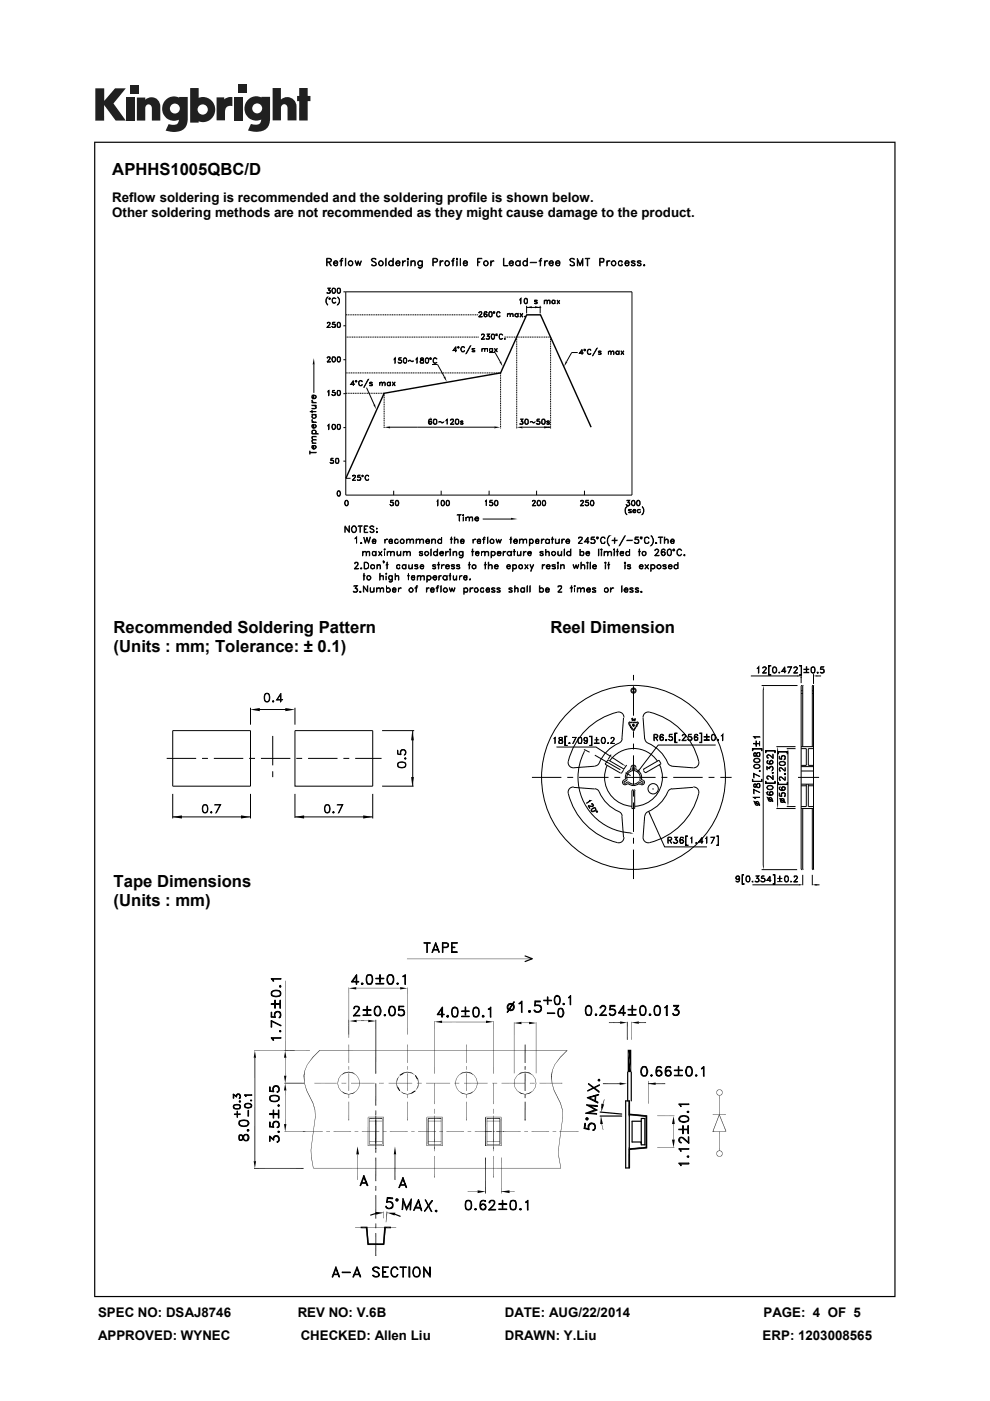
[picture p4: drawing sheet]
<svg xmlns="http://www.w3.org/2000/svg" width="210mm" height="297mm" viewBox="0 0 210 297" stroke-linecap="round" stroke-linejoin="round" font-family="sans-serif">
<defs><g id="words">
<g font-size="3.5">
<text x="23.8" y="37.1">APHHS1005QBC/D</text>
<text x="24.1" y="134.2">Recommended Soldering Pattern</text>
<text x="116.7" y="134.2">Reel Dimension</text>
<text x="24.1" y="138.2">(Units : mm; Tolerance: ± 0.1)</text>
<text x="24.1" y="188">Tape Dimensions</text>
<text x="24.1" y="192.1">(Units : mm)</text>
</g>
<g font-size="2.8">
<text x="23.8" y="42.8">Reflow soldering is recommended and the soldering profile is shown below.</text>
<text x="23.8" y="46">Other soldering methods are not recommended as they might cause damage to the product.</text>
<text x="20.8" y="279.2">SPEC NO: DSAJ8746</text>
<text x="63.1" y="279.2">REV NO: V.6B</text>
<text x="107.1" y="279.2">DATE: AUG/22/2014</text>
<text x="161.9" y="279.2">PAGE: 4 OF 5</text>
<text x="20.8" y="284">APPROVED: WYNEC</text>
<text x="63.8" y="284">CHECKED: Allen Liu</text>
<text x="107.1" y="284">DRAWN: Y.Liu</text>
<text x="161.8" y="284">ERP: 1203008565</text>
</g>
</g></defs>
<g fill="#231f20">
<path d="M20.2 18.7h1.9v2.7l2.3-2.7h2.3l-2.6 3.2 2.6 3.7h-2.2l-2.4-3.3v3.3h-1.9z"/>
<path d="M26.7 20.7h1.8v4.9h-1.8z"/>
<path d="M49.6 20.7h1.8v4.9h-1.8z"/>
<path d="M27.6 18h1.8v1.8h-1.8z"/>
<path d="M50.6 17.9h1.8v1.8h-1.8z"/>
<path d="M29 20.7h1.8v.4a1.9 1.9 0 0 1 2.2-.3 1.9 1.9 0 0 1 1 2v2.8h-1.8v-2.7a.7 .7 0 0 0-.7-.8 .7 .7 0 0 0-.7 .8v2.7h-1.8z"/>
<path d="M45.9 20.6h1.7v.5a2.02 2.02 0 0 1 1.7-.5v1.9h-.2a1.12 1.12 0 0 0-1.4 1.3v1.7h-1.8z"/>
<path d="M57.8 18.7h1.8v2.4a1.98 1.98 0 0 1 2.2-.3 1.98 1.98 0 0 1 1.1 2v2.7h-1.9v-2.6a.7 .7 0 0 0-.7-.8 .7 .7 0 0 0-.7 .8v2.6h-1.8z"/>
<path d="M63.5 18.7h1.8v1.6h.5v1.1h-.5v4.1h-1.8v-4.1h-.5v-1.1h.5z"/>
<path d="M40.3 18.7v7.3h1.8v-.3a2.63 2.63 0 0 0 3.5-2.5 2.63 2.63 0 0 0-3.5-2.5v-2zM41.9 23.2a1.1 1.1 0 0 1 2.2 0 1.1 1.1 0 0 1-2.2 0z"/>
<path d="M35.3 21a2.56 2.56 0 0 0-.6 3.3 2.56 2.56 0 0 0 3.2 1.1 1.09 1.09 0 0 1-1.5 1.1l-.6-.2-.7 1.4a5.3 5.3 0 0 0 3.8-.2 2.69 2.69 0 0 0 .9-2.4v-4.5h-1.8v.1l-.8-.2a2.44 2.44 0 0 0-1.9 .5zM36 23a1.06 1.06 0 0 1 2.1 0 1.06 1.06 0 0 1-2.1 0z"/>
<path d="M52.8 21a2.56 2.56 0 0 0-.6 3.3 2.56 2.56 0 0 0 3.2 1 1.09 1.09 0 0 1-1.5 1.1l-.7-.1-.6 1.4a5.3 5.3 0 0 0 3.7-.3 2.69 2.69 0 0 0 1-2.3v-4.6h-1.8v.2l-.9-.3a2.44 2.44 0 0 0-1.8 .6zM53.5 23a1.06 1.06 0 0 1 2.1 0 1.06 1.06 0 0 1-2.1 0z"/>
</g>
<g fill="#000">
<path d="M66.6 75.9l.1 1.4h-.4zM105.9 76.8l.4-.2 .3 1.1zM111.7 65.2l1.1-.3v.4zM113.5 64.9l1.1 .3-1.1 .1zM120 76.6l.3 .2-.6 .9zM79.2 85.8l.3-.1 .3 1.1zM81.5 90.6l1.2-.2v.4zM94.1 80l.3-.2 .4 1.1zM104.8 90.4l1.3 .2-1.3 .2zM109.6 90.6l1.2-.2v.4zM115.4 90.4l1.4 .2-1.4 .2zM108.4 109.8l1.3 .2-1.3 .2z"/>
<path d="M53.1 150.4l2-.3v.7zM60.5 150.1l2.1 .3-2.1 .4zM87.5 154.9l.3 2.1h-.6zM124.1 159l-.1 .6-.3-.1zM161.9 145.3l.1 1h-.2zM164.9 158.3l.1 .6h-.2zM167.1 158.7l.1 .6h-.2zM169.1 143.1l.8 .2-.8 .2zM172.5 143.3l.9-.2v.4zM36.6 173.2l2-.3v.6zM51.1 172.9l2 .3-2 .3zM62.6 173.2l1.9-.3v.6z"/>
<path d="M77 172.9l2 .3-2 .3zM87.2 164.7h.6l-.3 2zM129.5 160.3l.5 .3-.1 .2zM132.2 162l.6 .4-.6-.2zM133.7 176.5l.7 .2-.7 .1zM135.5 163.1l.1 .2-.4 .4zM137.6 172l.3 .6-.2 .1zM164.8 170.8h.2l-.1 .6zM167 170.4h.2l-.1 .6zM161.8 183.5h.2l-.1 .9zM169.4 187.4l.9 .2-.9 .2zM172.3 187.6l.8-.2v.4z"/>
<path d="M74 209.5l1.6-.2v.5zM74.1 216.5l1.5-.3v.5zM75.6 216.4h1.7zM75.6 216.5l1.7-.1zM78.1 216.2l1.6 .3-1.6 .2zM76.6 216.5l1.5-.1zM76.6 216.4h1.5zM84.9 209.3l1.5 .2-1.5 .3zM92.2 216.6l1.6-.2v.5zM103.1 216.4l1.6 .2-1.6 .3zM109 216.9l1.6-.3v.6zM112.2 216.6l1.5 .3-1.5 .3z"/>
<path d="M110.6 216.9l1.6-.1zM110.6 216.8h1.6zM129.2 216.9l.7-.2v.2zM129.2 216.7h.7l-.7 .2zM131.5 216.6l1.5 .2-1.5 .3zM129.9 216.9l1.6-.2v.2zM129.9 216.7h1.6l-1.6 .2zM133.9 216.8l1.6-.2v.5zM135.5 216.7h1.5l-1.5 .2zM135.5 216.9l1.5-.2v.2zM54.1 222.7l.2 1.6h-.5zM60.5 222.7l.2 1.6h-.5z"/>
<path d="M60.2 228.1h.5l-.2 1.6zM60.5 229.7l.2 1.5h-.5zM60.2 238.3h.5l-.2 1.6zM64.4 228.1h.2v1.6zM64.6 228.1v1.6zM64.6 229.7l.4 1.5zM64.6 226.9l-.2 1.2zM64.7 226.9l-.1 1.2h-.2zM65 231.2l.1-.1 .6 1.5zM65.1 231.1l.6 1.4v.1zM65.1 225.7l-.5 1.2zM65.2 225.7l-.6 1.2z"/>
<path d="M65.7 232.6v-.1l.6 1.4zM66.3 224.1l.1 .1-1.3 1.5zM65.7 232.5l.7 1.3-.1 .1zM66.4 224.2l-1.3 1.5zM66.4 233.8l.4 1.6zM66.8 235.3v1.5zM66.8 235.3l.1 1.5zM67.8 222.7h.1l-1.6 1.4zM66.3 224.1l1.6-1.4-1.5 1.5zM69.2 239.9l.8-.1zM69.2 239.8h.8zM71.6 229.7l.2 .8z"/>
<path d="M71.7 229.7l.1 .8zM71.8 228.8l-.2 .9zM71.8 230.5l.5 .8zM72.3 228l-.5 .8zM72.3 231.3l.7 .6zM72.3 231.3l.8 .4-.1 .2zM72.4 229.6h1zM72.4 229.7l1-.1zM72.3 228l.7-.6 .1 .2zM73.1 231.7l.9 .4-1-.2zM72.3 228l.8-.4zM73.1 231.7l.9 .4z"/>
<path d="M74 226v.8zM74 232.1v.7zM74 232l.9-.1zM74 232l.9-.3v.2zM73 227.4l1-.2v.2zM73 227.4h1l-.9 .2zM74.9 231.7l.7-.4-.7 .6zM74.9 231.7l.7-.4zM74 227.2l.9 .2v.2zM74 227.2l.9 .4-.9-.2zM76.1 230.5l-.5 .8zM74.9 227.4l.7 .6-.7-.4z"/>
<path d="M76.2 230.5l-.6 .8zM74.9 227.4l.7 .6zM75.2 239.9l.8-.1zM75.2 239.8h.8zM76.2 229.7l-.1 .8zM75.6 228l.5 .8zM76.3 229.7l-.2 .8zM75.6 228l.6 .8zM76.1 228.8l.1 .9zM76.2 228.8l.1 .9zM79.6 235.4l.2 1.1h-.2zM79.6 235.4h.2v1.1z"/>
<path d="M80.4 229.6h1zM80.4 229.7l1-.1zM81.2 239.9l.8-.1zM81.2 239.8h.8zM84 229.7l.2 .8zM84.1 229.7l.3 .8h-.2zM84.2 228.8h.2l-.4 .9zM84.2 230.5h.2l.4 .8zM84.4 228.8l-.4 .9zM84.4 230.5l.4 .8zM84.8 228l-.4 .8h-.2zM84.8 231.3l.8 .4v.2z"/>
<path d="M84.8 228l.8-.6v.2zM84.8 228l.8-.4zM85.6 231.7l.8 .4-.8-.2zM85.6 231.7l.8 .4zM86.4 226l.1 .8zM86.4 232.1l.1 .7zM85.6 227.4l.8-.2v.2zM85.6 227.4h.8l-.8 .2zM86.4 232l.9-.1zM86.4 232l.9-.3v.2zM87.3 231.7l.8-.4-.8 .6zM87.3 231.7l.8-.4z"/>
<path d="M86.4 227.2l.9 .2v.2zM86.4 227.2l.9 .4-.9-.2zM87.2 239.9l.7-.1zM87.2 239.8h.7zM88.5 230.5h.2l-.6 .8zM87.3 227.4l.8 .6-.8-.4zM88.4 229.6h1zM88.4 229.7l1-.1zM88.8 229.7l-.3 .8zM88.1 228l.4 .8zM88.9 229.7l-.2 .8h-.2zM88.1 228l.6 .8h-.2z"/>
<path d="M88.5 228.8h.2l.1 .9zM88.7 228.8l.2 .9zM92.2 235.1v1zM93.2 239.9l.7-.1zM93.2 239.8h.7zM96.4 229.6h1zM96.4 229.7l1-.1zM96.6 229.7l.1 .8zM96.6 229.7l.2 .8zM96.7 228.8l-.1 .9zM96.7 230.5l.5 .8zM96.8 228.8l-.2 .9z"/>
<path d="M96.8 230.5l.5 .8zM97.2 228l-.5 .8zM97.2 231.3l.8 .6zM97.3 228l-.6 .8zM97.3 231.3l.7 .4v.2zM97.2 228l.8-.6v.2zM97.2 228l.8-.4zM98 231.7l.9 .4-.9-.2zM98 231.7l.9 .4zM98.8 226l.1 .8zM98.8 232.1l.1 .7zM98.9 232l1-.1z"/>
<path d="M98.9 232l.9-.3 .1 .2zM98 227.4l.9-.2v.2zM98 227.4h.9l-.9 .2zM99.8 231.7l.8-.4zM98.9 227.2l.9 .4-.9-.2zM99.8 231.7l.8-.4-.7 .6zM98.9 227.2l1 .2-.1 .2zM99.2 239.9l.7-.1zM99.2 239.8h.7zM101 230.5l-.5 .8zM99.9 227.4l.6 .6-.7-.4zM101.1 230.5l-.6 .8z"/>
<path d="M99.9 227.4l.7 .6zM101.2 229.7l-.2 .8zM100.5 228l.5 .8zM101.3 229.7l-.3 .8zM100.6 228l.5 .8zM101 228.8l.2 .9zM101.1 228.8l.2 .9zM102.8 239.8h1.5zM102.8 239.9l1.5-.1zM104.4 229.6h1zM104.4 229.7l1-.1zM104.6 239.8h.4z"/>
<path d="M104.6 239.9l.4-.1zM104.6 235.1l.1 1zM105.4 239.8h1.4zM105.4 239.9l1.4-.1zM105.2 239.9l.8-.1zM105.2 239.8h.8zM109 229.7l.2 .8zM109.1 229.7l.2 .8zM109.2 228.8l-.2 .9zM109.2 230.5l.5 .8zM109.3 228.8l-.3 .9zM109.3 230.5l.5 .8z"/>
<path d="M109.7 228l-.5 .8zM109.7 231.3l.7 .6zM109.8 228l-.6 .8zM109.8 231.3l.7 .4-.1 .2zM109.7 228l.7-.6 .1 .2zM110.5 231.7l.9 .4-1-.2zM109.7 228l.8-.4zM110.5 231.7l.9 .4zM111.3 226l.2 .8h-.2zM111.3 232.1l.2 .7h-.2zM111.4 232l.9-.1zM111.4 232l.8-.3 .1 .2z"/>
<path d="M110.4 227.4l1-.2v.2zM110.4 227.4h1l-.9 .2zM111.3 226h.2v.8zM111.3 232.1h.2v.7zM111.2 239.9l.8-.1zM111.2 239.8h.8zM112.2 231.7l.9-.4zM111.4 227.2l.8 .4-.8-.2zM112.2 231.7l.9-.4-.8 .6zM111.4 227.2l.9 .2-.1 .2zM112.4 229.6h1zM112.4 229.7l1-.1z"/>
<path d="M113.5 230.5l-.5 .8zM112.3 227.4l.7 .6-.8-.4zM113.6 230.5l-.6 .8zM112.3 227.4l.8 .6zM113.7 229.7l-.2 .8zM113 228l.5 .8zM113.1 228l.5 .8zM113.5 228.8l.2 .9zM113.6 228.8l.1 .9zM116.9 228.1h.1v1.6zM117 228.1l.1 1.6zM117 229.7l.5 1.5z"/>
<path d="M117.1 229.7l.4 1.5zM117.1 226.9l-.2 1.2zM117.2 226.9l-.2 1.2h-.1zM117.5 231.2l.1-.1 .5 1.5zM117.6 231.1l.6 1.4-.1 .1zM117.6 225.7l-.5 1.2zM117.7 225.7l-.6 1.2zM117.2 239.9l.8-.1zM117.2 239.8h.8zM118.1 232.6l.1-.1 .6 1.4zM118.8 224.1l.1 .1-1.3 1.5zM118.2 232.5l.7 1.3-.1 .1z"/>
<path d="M118.9 224.2l-1.3 1.5zM118.9 233.8l.3 1.6zM119.3 235.3v1.5zM119.3 235.3l.1 1.5zM120.3 222.7l-1.5 1.4zM118.8 224.1l1.5-1.4-1.4 1.5zM127.5 236.6l.4 1.7h-.6zM127.5 234l.6 .2-.6 1.6zM127.5 238.1l.4 1.5zM127.6 238.1l.3 1.5zM128.1 233.1l.1 .1-.7 1.6zM128.2 233.2l-.5 1.7-.2-.1z"/>
<path d="M131.4 229.5l1.6 .3-1.6 .2zM133.1 222.6l.8 4.7h-.8zM133.1 222.6h.8v4.7zM137.5 229.8l1.6-.3v.5zM142.9 236.6l.2 1.7h-.6zM152.5 236.3l-1.2 3.6-.1-.1zM151.2 239.8h.2zM151.2 239.9l.2-.1zM152.5 236.3l.1 .1-1.3 3.5zM151.9 231.6l.2 .5zM152 231.6l.1 .5zM152.1 231.1l.1 .1-.3 .4z"/>
<path d="M152.1 232.1h.1l.4 .2zM152.2 231.2l-.3 .4zM152.2 232.1l.4 .2zM152.5 236.4l1.5 3.4v.1zM152.5 236.4l.1-.1 1.4 3.5zM152.1 231.1l.5-.1zM152.6 232.2l.5-.1zM153.2 231.6l-.2 .5zM152.6 231l.4 .2zM153.3 231.6l-.2 .5h-.1zM152.6 231l.5 .1-.1 .1zM153.1 231.1l.1 .5z"/>
<path d="M153.1 231.1l.2 .5zM53.8 246.2h.5l-.2 1.5zM65.9 243.8l.1 1.5zM66 243.8v1.5zM66.3 240.5l-.4 3.3zM66.8 236.8l-.5 3.7zM66.4 240.5l-.5 3.3zM66.9 236.8l-.6 3.7zM75.8 243.1l.4 1.7h-.6zM79.6 243.4l.2 1h-.2zM79.6 251.4l.2 1.1h-.2zM79.6 259.4l.2 1h-.2z"/>
<path d="M79.6 243.4h.2v1zM79.6 251.4h.2v1.1zM79.6 259.4h.2v1zM81.3 256.9l.1 1.4zM79.6 256.9l1.8 .2-1.7 .4zM82.1 257.1h1.8l-.2 .6zM83.8 243.1l.2 1.7h-.5zM92.2 243.1v1zM101.3 252.4l1.7 .2-1.7 .4zM104.6 243.1l.1 1zM106.3 252.6l1.8-.2v.6zM118.4 243.8l.1 1.5z"/>
<path d="M118.5 243.8v1.5zM118.8 240.5l-.4 3.3zM119.3 236.8l-.5 3.7zM118.9 240.5l-.5 3.3zM119.4 236.8l-.6 3.7zM133.3 243.5l3.6-.4-3.3 .7zM133.6 243.8l3.3-.7 .4 .4zM142.5 241.6h.6l-.2 1.7zM151.9 244.6l.2 .5zM152 244.6l.1 .5zM152.1 244.1l.1 .1-.3 .4zM152.1 245.1l.1-.1 .4 .3z"/>
<path d="M152.2 244.2l-.3 .4zM152.2 245l.4 .3zM152.1 244.1l.5-.2zM152.1 244.1l.5-.1zM152.6 245.2l.5-.1zM153.2 244.6l-.2 .4zM152.6 243.9l.4 .3zM153.3 244.6l-.2 .5-.1-.1zM152.6 243.9l.5 .2-.1 .1zM153.1 244.1l.1 .5zM153.1 244.1l.2 .5zM76.5 260.1h1.4l-1.4 .3z"/>
<path d="M76.5 260.4l1.4-.3-.3 .3zM77.6 260.4l.6 3.2-.3 .4zM77.6 260.4l.3-.3 .3 3.5zM81.5 260.1h1.4l-1.1 .3zM81.8 260.4l1.1-.3v.3z"/>
<path d="M20 30v245h169.9v-245zM20.2 30.3h169.5v244.5h-169.5z"/>
</g>
<g fill="none" stroke="#000" stroke-width=".21">
<path d="M69.4 55.5l.7-.1 .1-.4-.8-.2-.1 1.6v-1.6h.6l.4 .2a.46 .46 0 0 1-.4 .6h-.5M69.7 55.6l.6 .8-.5-.8M70.9 55.5l.1-.1a.36 .36 0 0 1 .4 0 .36 .36 0 0 1 .2 .4h-.8zM71 55.4l.3-.1 .3 .3v.2h-.8l.2 .4a.36 .36 0 0 0 .6-.2v.1a.53 .53 0 0 1-.8 .1 .53 .53 0 0 1 .2-.8zM72.1 55.3l.6 .1zM72.5 54.8l-.2 1.6v-1.4l.4-.2-.3 .1M73.3 54.8v1.6zM75.3 55.3l.4 .8 .3-.8 .3 .8 .3-.8-.3 1.1-.3-.9-.3 .9zM78.8 55a.6 .6 0 0 1 1 0l-.4-.2-.6 .2 .2 .4 .8 .4v.3a.6 .6 0 0 1-1 0l.3 .2 .7-.2v-.2l-.8-.5zM81.8 54.8l.1 1.6zM83.3 54.8l.1 1.6zM84.1 55.5l.1-.1a.36 .36 0 0 1 .4 0 .36 .36 0 0 1 .2 .4h-.8z"/>
<path d="M84.2 55.4l.3-.1 .4 .3v.2h-.9l.2 .4a.36 .36 0 0 0 .6-.2l.1 .1a.53 .53 0 0 1-.9 .1 .53 .53 0 0 1 .2-.8zM85.4 55.3v1.1zM85.5 55.5l.5-.2-.6 .5zM86.4 54.8h.1l.1 .1-.1 .1zM86.5 55.3v1.1zM86.5 54.8v.1zM87.1 55.3l.1 1.1zM87.6 55.3l.4 .1 .1 1-.2-1h-.3l-.4 .2zM89.5 55.3v1.3a.47 .47 0 0 1-.4 .3 .47 .47 0 0 1-.4-.3l.3 .2 .4-.1zM91.9 55.5l.7-.1 .1-.4-.2-.2h-.6l-.1 1.6v-1.6h.7l.3 .2-.2 .5-.7 .1M93.3 55.3l.1 1.1zM93.7 55.3l.3 .1h-.3l-.3 .4z"/>
<path d="M95.8 55.3l.5 .1zM96.1 54.8l-.1 1.6v-1.4l.4-.2-.3 .1M96.9 54.8h.1v.2zM96.9 55.3l.1 1.1zM96.9 54.8l.1 .1zM97.6 54.8v1.6M98.4 55.4h.4l.3 .4h-.8zM98.4 55.4l.4-.1 .4 .3v.2h-.9l.1 .4 .4 .1 .3-.3 .1 .1a.55 .55 0 0 1-.9 .1 .55 .55 0 0 1 .1-.8zM101.3 54.8h.9h-.8v1.6zM101.4 55.5l.4 .1h-.4M104.1 55.3l.1 1.1zM104.2 55.5l.6-.2-.6 .5z"/>
<path d="M106.8 54.8l.1 1.5 .8 .1h-.9zM108.1 55.5l.1-.1a.36 .36 0 0 1 .4 0 .36 .36 0 0 1 .2 .4h-.7zM108.2 55.4l.4-.1 .3 .3v.2h-.8l.1 .4a.36 .36 0 0 0 .6-.2l.1 .1a.53 .53 0 0 1-.8 .1 .53 .53 0 0 1 .1-.8zM109.4 55.5l.3-.2h.3l.3 .2-.3-.1a.48 .48 0 0 0-.6 .4 .48 .48 0 0 0 .6 .5l.3-.2-.3 .3a.56 .56 0 0 1-.6-.3 .56 .56 0 0 1 0-.6zM110.3 55.3v1.1zM111.1 55.4l.2-.1 .5 .2-.3-.1a.48 .48 0 0 0-.6 .4 .48 .48 0 0 0 .6 .5l.3-.2-.5 .3a.62 .62 0 0 1-.2-1zM111.8 54.8l.1 1.6zM112.5 55.6l1.3 .1zM114.3 55.3l.5 .1zM114.7 54.8l-.1 1.6v-1.4l.3-.2-.2 .1M115.5 55.3l.1 1.1zM115.8 55.4h.4a.46 .46 0 0 0-.6 .4z"/>
<path d="M116.6 55.5l.5-.1 .2 .4h-.8zM116.7 55.4l.2-.1a.44 .44 0 0 1 .5 .5l-.9 .1a.46 .46 0 0 0 .6 .4l.2-.3 .1 .1-.3 .3a.56 .56 0 0 1-.6-.4 .56 .56 0 0 1 .2-.6zM117.9 55.8v.1a.47 .47 0 0 0 .3 .4 .47 .47 0 0 0 .4-.1l.1-.2-.1 .3a.52 .52 0 0 1-.7-.2zM118 55.5l.5-.1 .2 .4h-.8zM118 55.4h.6l.1 .4h-.8zM120.8 55a.6 .6 0 0 1 1.1 0l-.4-.2-.6 .2 .2 .4 .6 .2 .2 .5a.6 .6 0 0 1-1.1 0l.4 .2 .6-.1v-.4l-.7-.4zM122.4 54.8l.6 1.3 .6-1.3v1.6l-.1-1.3-.5 1.3-.5-1.3-.1 1.3zM124.1 54.8h1zM124.6 54.8v1.6v-1.6M127.3 55.5l.7-.1v-.5l-.7-.1-.1 1.6v-1.6h.8v.7l-.7 .1M128.7 55.3l.1 1.1zM129 55.4h.4a.46 .46 0 0 0-.6 .4z"/>
<path d="M131.3 55.4l.2-.1 .4 .1v.2v-.2a.48 .48 0 0 0-.6 .1 .48 .48 0 0 0 0 .6 .48 .48 0 0 0 .6 .1v-.2v.3l-.4 .1a.62 .62 0 0 1-.2-1zM132.7 55.4h.4l.3 .4h-.8zM132.7 55.4l.4-.1 .4 .3v.2h-.9l.1 .4 .4 .1 .3-.3 .1 .1a.55 .55 0 0 1-.9 .1 .55 .55 0 0 1 .1-.8zM134 56.2h.6M134 55.4h.6M134 55.6l.7 .4-.1 .3h-.6l-.1-.2 .1 .2M134 55.4v.3M134.6 55.9v.4M134.6 55.4l.1 .1a.47 .47 0 0 0-.4-.2 .47 .47 0 0 0-.4 .2l.1 .2 .6 .3M135.2 56.2h.7M135.2 55.4h.7M135.2 55.6l.6 .2 .2 .3a.46 .46 0 0 1-.4 .3 .46 .46 0 0 1-.5-.3l.2 .2"/>
<path d="M135.3 55.4v.3M135.8 55.9v.4M135.8 55.4l.2 .1a.46 .46 0 0 0-.4-.3 .46 .46 0 0 0-.5 .3l.1 .2 .7 .3M136.6 56.1l.2 .1-.1 .2zM136.6 56.2l.1 .1zM66.6 77.3v6M69.4 62l.1 .1M69.4 76.7l.7 .1h-.7M69.4 63.1l.1-.1-.3 .4v.8l.2 .5a1.3 1.3 0 0 1 0-1.6zM69.4 68.4l.4-.1 .2 .3-.6 .8h.7h-.7l.6-.7v-.3h-.5l-.1 .2zM69.5 75.7h.5v.3l-.6 .8 .6-.7v-.3l-.2-.1-.4 .2zM69.7 61.5h.3a.38 .38 0 0 1-.1 .6 .38 .38 0 0 1-.5-.1v.1h.6v-.1"/>
<path d="M69.7 61.5l.3-.4h-.6h.6l-.4 .4 .4 .3M69.8 61.5l.2 .3-.2 .3M69.8 63.2h.2v.2l-.1 .1zM69.8 63.3h.2zM70.5 69.3l.1 .1M70.5 63.4l.3-.3 .4 .3-.1-.2h-.5a.69 .69 0 0 0 0 1h.4l.2-.2-.1 .2h-.5l-.1-.2zM70.5 61.2h.5M70.5 61.1h.5l.1 .2v.7l-.1 .1a.56 .56 0 0 1-.6-.3 .56 .56 0 0 1 .1-.7zM70.5 75.8h.5M70.5 75.7h.5l.1 .1v.7l-.1 .2a.56 .56 0 0 1-.6-.3 .56 .56 0 0 1 .1-.7zM70.6 61.1l-.1 .4 .1 .6M70.6 75.7l-.1 .4 .1 .6"/>
<path d="M70.9 68.7a.35 .35 0 0 1 .3 .4 .35 .35 0 0 1-.3 .3M71 61.1l.1 .4v.5l-.1 .1h-.5M71 75.7l.1 .4v.4l-.1 .2h-.5M71.1 69l-.3-.3-.3 .1v-.5h.6l-.6 .1v.3l.6 .1v.5l-.6 .1-.1-.2 .4 .2 .3-.2M71.6 63l.4 .4v.8l-.4 .5a1.05 1.05 0 0 0 0-1.7zM71.6 69.3h.5M71.6 62.1h.5M71.6 68.4a.56 .56 0 0 1 .7 .3 .56 .56 0 0 1-.2 .7h-.5v-.2l-.1-.4zM71.6 61.1a.57 .57 0 0 1 .7 .4 .57 .57 0 0 1-.4 .7l-.3-.1-.1-.4zM71.6 61.2h.5M71.6 68.4h.5M71.6 76.7h.5"/>
<path d="M71.6 75.7a.57 .57 0 0 1 .7 .4 .57 .57 0 0 1-.4 .7l-.3-.1-.1-.4zM71.6 75.8h.5M71.7 68.4l-.1 .2v.6l.1 .2M71.7 61.1l-.1 .2v.7l.1 .1M71.7 75.7l-.1 .1v.7l.1 .2M72 68.4l.2 .2v.6l-.2 .2M72 61.1l.2 .2v.7l-.2 .1M72 75.7l.2 .1v.7l-.2 .2M72.8 76.3h.5M72.8 69.1h.5M73.3 61.9v43.1h60.7v-43.1h-61.2M83.6 76.1l.2-.3v1.2v-1z"/>
<path d="M84.5 76.9h.2M84.9 76.4l.3 .2-.3 .3M85.2 76.5l-.2-.1h-.5l.1-.6h.5l-.5 .1v.5l.3-.1 .3 .1v.5l-.3 .1-.4-.1-.1-.1 .2 .1h.4l.2-.1M85.7 76.9h.4M85.7 75.9a.57 .57 0 0 1 .7 .5 .57 .57 0 0 1-.4 .6l-.3-.1-.2-.4zM85.7 76h.4M85.8 75.9l-.2 .2v.7l.2 .1M86 75.9l.2 .2v.7l-.2 .1M86.7 76.4h.3l.2 .2h.4v-.2v.2l-.2 .1-.3-.3-.5 .2zM88.2 76.1l.3-.3v1.2l-.1-1zM89.2 76l.1 .4 .6 .2-.1 .3h-.5l-.1-.3 .1-.2h.4l.2-.4-.3-.2zM89.2 76.9h.1"/>
<path d="M89.3 75.9v.4l.6 .2v.4a.39 .39 0 0 1-.6 .1 .39 .39 0 0 1 0-.6l.5-.2-.1-.3M89.3 76h.5M89.9 76.9h-.2M90.4 75.9a.57 .57 0 0 1 .6 .5 .57 .57 0 0 1-.4 .6l-.2-.1-.2-.4zM90.4 76h.4M90.4 76.9h.4M90.4 75.9l-.1 .2v.7l.1 .1M90.7 75.9l.2 .2v.7l-.2 .1M91.1 76l.2-.2 .2 .1v.3h-.3zM91.2 75.9l.3 .1-.2 .2zM91.6 77.3h1.2l1.5 2.6M92.1 75.8h.3l.2 .4-.2-.3h-.3a.7 .7 0 0 0 0 1h.5l-.5 .1-.2-.2v-.6z"/>
<path d="M96.7 73.5l-.1 1.1v-1l-.5 .7h.8h-.8zM97 73.6l.2-.1 .2 .1-.2 .2zM97.1 73.6h.2v.1h-.2zM97.8 73.7l.3-.2h.2l.3 .2-.2-.1h-.4a.7 .7 0 0 0 .1 1h.2l.3-.3-.2 .3h-.4l-.3-.4zM99.8 73.3l-1 1.7zM100.2 74.1l.5 .2v.3h-.5l-.1-.2 .1 .2M100.2 73.9v.3M100.2 74.5h.5M100.2 74h.5M100.6 73.9l.1 .1M100.6 74.3v.3M100.7 74h-.6l.6 .3"/>
<path d="M101.5 67.1l.8 .1h-.8M101.7 66.1h.4l.1 .3-.7 .8 .6-.7v-.3l-.1-.1-.5 .3zM102.1 71.9l.7 .1h-.8l.7-.9-.2-.3h-.2l-.2 .3v-.2l.5-.1 .1 .5-.6 .7M102.2 74.1l.2-.2h.4v.7v-.5l-.2-.2zM102.2 73.9v.7M102.7 66.8l.1-.2h.3l.2 .2M102.7 67l.1 .1h.3l.2-.1M102.8 66.2h.4M102.8 74.1l.2-.2h.4v.7v-.5l-.2-.2zM102.9 66.6l-.2 .3M102.9 66.1l-.2 .2v.7l.2 .1M103.1 66.6l.2 .3-.2 .2"/>
<path d="M103.1 66.1l.2 .2-.1-.2h-.4l-.1 .2a.64 .64 0 0 0 .1 .8l.2 .1 .3-.2v-.3l-.3-.2-.3 .2M103.1 71.8l.2 .1M103.6 71.3l.2 .2-.2 .4M103.7 74.7h1.3l1.1 2M103.8 66.1h.3a.59 .59 0 0 1 .3 .6 .59 .59 0 0 1-.4 .5l-.3-.2-.1-.3zM103.8 66.2h.4M103.8 67.1h.4M103.8 71.5l-.4-.2 .4-.5h-.6h.5l-.3 .5h.3l.1 .5-.2 .2-.5-.1v-.2l.1 .2h.5l.1-.2M103.8 74h.6l-.3-.1-.3 .3 .3 .4 .3-.2-.1 .2h-.3l-.2-.2zM103.9 66.1l-.2 .2v.7l.2 .1M104.2 66.1l.1 .2v.7l-.1 .1M104.3 70.8a.57 .57 0 0 1 .7 .5 .57 .57 0 0 1-.4 .7l-.3-.1-.1-.5z"/>
<path d="M104.3 70.9h.5M104.4 70.8l-.2 .5 .2 .6M104.4 73.9l.1 .7zM104.7 66.1h.2v.3h-.1l-.2-.1zM104.7 66.2l.1-.1 .1 .2-.2 .1zM104.8 70.8v.9v.2h-.5M104.8 73.9l.7 .7zM105.2 70.8h.2v.3h-.2zM105.2 71l.1-.2 .1 .2zM105.4 73.9l-.6 .7zM105.5 66.1h.4l.2 .3-.2-.3h-.3a.7 .7 0 0 0-.1 1h.4l.2-.1-.2 .2h-.3l-.3-.2v-.6zM106 70.8h.4l.2 .2-.2-.2-.4 .1v1h.4l.2-.2a.39 .39 0 0 1-.4 .2 .39 .39 0 0 1-.3-.4z"/>
<path d="M107 71.8l.2 .1-.2 .1zM107 71.9h.1M107.6 66.7l.5-.3 .1 .8v-.5l-.1-.2zM107.6 66.4v.8M108.2 66.7l.4-.3 .2 .1v.7v-.5l-.2-.2zM109.2 66.6l.3-.2 .3 .2a.34 .34 0 0 0-.5 0 .34 .34 0 0 0 .1 .5l.4-.1-.1 .2-.5-.2zM109.8 66.4l.1 .8zM110.3 63.5l.2-.3v1.2l-.1-1zM110.3 66.4l.6 .8zM110.8 66.4l-.5 .8zM111.2 63.5l.2-.3 .4 .1v1l-.4 .1-.2-.2zM111.3 67.1l.1-.1v.2z"/>
<path d="M111.4 63.4h.4M111.4 63.3l-.2 .4 .2 .6M111.4 64.2h.4M111.4 67.1h.1M111.7 63.3l.2 .4-.2 .6M111.7 65.2h2.9M111.7 64.8v1.6M113.4 64.2l.1 .1M113.4 63.8l.6 .4-.3 .2-.3-.2M113.4 64.2h.5M113.4 63.7h.5M113.5 63.7v.2"/>
<path d="M113.8 63.7l.2 .1-.1-.1h-.5v.2l.5 .2M113.8 64.1v.2M114.6 65.2h.1M114.6 64.8v1.6M115.4 63.7l.1 .7zM115.5 63.8l.2-.1h.3l.1 .7-.1-.7h-.2zM116.1 63.8l.2-.1h.3l.1 .7-.1-.7h-.3zM117.2 63.7h.4l.1 .1-.3-.1-.3 .1v.4h.6l-.3 .2-.4-.3zM117.7 63.7v.7M118.1 63.7l.6 .7zM118.7 63.7l-.6 .7zM122.5 74.7h-1.2l-1.1 2"/>
<path d="M123 74.8l.7 .1h-.8l.6-.8v1.1M123.5 74.2l-.5 .7M123.9 74.1h.2l.1 .1-.1 .2-.2-.1zM123.9 74.2l.2-.1v.1v.1zM124.8 74.1h.4l.1 .2-.4-.2-.3 .2v.6l.2 .2h.4l.1-.2a.39 .39 0 0 1-.4 .3 .39 .39 0 0 1-.3-.5zM126.6 73.8l-.9 1.7zM126.9 74.5h.5l.1 .1-.2-.2-.4 .1v.2l.5 .2M126.9 74.7l.6 .3-.2 .2-.4-.2 .1 .1M127 74.5v.2M127.4 74.8v.3h-.5M129 74.7l.5-.3 .1 .3v.5v-.7h-.4zM129 74.4v.8"/>
<path d="M129.6 74.7l.5-.3 .1 .3v.5l-.1-.7h-.3zM130.7 74.5v.6l.5-.1-.1 .2a.38 .38 0 0 1-.5-.2 .38 .38 0 0 1 .1-.5 .38 .38 0 0 1 .5 .1zM131.2 74.4l.1 .8zM131.7 74.4l.7 .8zM132.3 74.4l-.6 .8zM65.7 87.3h1.4M65.7 95.9l1.4 .1h-1.4M65.7 95.6v.7M66.1 89.5l1 .1zM66.1 87.9l1 .1zM66.1 87l.1 .5zM66.1 85.9l1 .1z"/>
<path d="M66.1 85.3l1 .1zM66.1 89l.1 .3 .3 .2M66.1 84.8l.1 .4 .3 .1M66.1 91.9l1.4 .1zM66.1 94h1M66.1 92.7l.3-.2h.7l-.9 .1v.4l.2 .2zM66.2 90.2l.3-.1v.6l-.3-.1zM66.2 83.9l.3-.1v.7l-.3-.1zM66.2 93.3l.9-.1-.9 .2 .2 .6-.3-.4zM66.2 94.6l.3-.1v.6l-.3-.1zM66.3 91.2l.6 .1 .2 .2-.1 .3-.2 .1 .2-.2-.2-.4h-.5v.6l-.2-.4zM66.3 88v.6l.6-.1 .1-.3-.2-.2 .3 .2-.1 .3-.3 .2-.4-.1-.2-.2z"/>
<path d="M66.5 90.7a.4 .4 0 0 0 .4-.1 .4 .4 0 0 0 0-.4l-.2-.1 .1-.1 .3 .2v.3l-.3 .2h-.5l-.2-.2 .1-.4 .4-.1v.7M66.5 84.5l.4-.1a.36 .36 0 0 0-.2-.6l.3 .1 .1 .3a.51 .51 0 0 1-.5 .3 .51 .51 0 0 1-.5-.2l.1-.5h.4v.7M66.5 95.1l.5-.2-.3-.4 .4 .2-.3 .4a.47 .47 0 0 1-.5-.1 .47 .47 0 0 1-.1-.5h.4v.6M66.7 86l.4 .3v.2l-1 .2 .9-.3zM69.5 83l.3-.2v1.1l-.1-1zM69.5 90.2l.3-.2v1.1l-.1-1zM70.1 98.1l.2 .1M70.2 97.2v.4a.4 .4 0 0 1 .6 .2 .4 .4 0 0 1-.2 .5 .4 .4 0 0 1-.6-.2h.1M70.2 97.2l-.1 .5 .4-.1 .2 .2M70.2 97.2h.5M70.5 83.7l.1 .1M70.5 97.6l.2 .1v.4l-.2 .1"/>
<path d="M70.5 90.1h.5M70.5 82.8v.4l.3-.1 .3 .2v.4l-.3 .2-.3-.1-.1-.2 .1 .2h.5l.1-.2M70.5 82.8v.4h.5l.1 .2M70.5 82.8h.6M70.5 90h.5l.1 .2v.6l-.1 .2a.56 .56 0 0 1-.6-.3 .56 .56 0 0 1 .1-.7zM70.6 90l-.1 .4 .1 .6M70.7 98l-.1 .2-.5-.1M70.9 83.2l.2 .3-.2 .3M71 90l.1 .4v.4l-.1 .2h-.5M71.3 97.2h.3a.59 .59 0 0 1 .3 .6 .59 .59 0 0 1-.4 .5l-.3-.2-.1-.3zM71.3 97.2l-.1 .9 .5 .1M71.3 97.3h.4"/>
<path d="M71.6 91h.5M71.6 83.8h.5M71.6 90a.57 .57 0 0 1 .7 .4 .57 .57 0 0 1-.4 .7l-.3-.1-.1-.4zM71.6 82.8a.57 .57 0 0 1 .7 .4 .57 .57 0 0 1-.4 .7l-.3-.1-.1-.4zM71.6 90.1h.5M71.6 82.9h.5M71.6 97.2l.2 .5-.2 .5M71.7 90l-.1 .2v.6l.1 .2M71.7 82.8l-.1 .2v.6l.1 .2M72 90l.2 .2v.6l-.2 .2M72 82.8l.2 .2v.6l-.2 .2M72.8 90.7h.5"/>
<path d="M72.8 83.5h.5M72.8 97.8h.5M74.4 81.4l.8 .1h-.8l.6-.8v1.1M75 80.8l-.6 .7M75.4 80.8h.2v.1zM75.4 80.8l.1-.1 .2 .1-.2 .2zM76.1 80.8l.5-.1 .3 .2-.2-.1h-.4l-.2 .1v.6l.3 .3 .5-.3-.2 .3h-.4l-.2-.2zM77.7 82.2l1.7 3.5M78.1 80.4l-.9 1.8zM78.4 81.3l.6 .3-.1 .2h-.5v-.2l.1 .2M78.4 81.7h.5M78.4 81.2h.5"/>
<path d="M78.5 81.1v.2M78.9 81.4v.4M78.9 81.1l.1 .1-.2-.2-.4 .1v.2l.5 .2M80.5 81.3l.5-.3 .1 .3v.5l-.1-.7zM80.5 81v.8M81.1 81.3l.5-.3 .1 .3v.5l-.1-.7zM82.2 81.1l.4-.1 .1 .2a.35 .35 0 0 0-.5 .1 .35 .35 0 0 0 .4 .5l.1-.2v.2h-.5zM82.7 90.6h22.1M82.7 81l.1 .8zM83.2 81l.6 .8zM83.8 81l-.6 .8zM91 89.6v-.2h.5v.2"/>
<path d="M91 89.7v.2h.5v-.2M91 89h.5M91.1 88.9l-.1 .7 .2 .3M91.2 89.4l-.2 .2M91.3 89.4l.2 .2-.2 .3M91.5 88.9v.2zM91.5 88.9h-.5v.2a.64 .64 0 0 0 0 .8 .35 .35 0 0 0 .5 0 .35 .35 0 0 0 0-.5 .35 .35 0 0 0-.5 0v.1M92.1 88.9h.4l.1 .2v.7l-.3 .2-.3-.2-.1-.3zM92.1 89h.4M92.1 88.9l-.1 .5 .1 .5M92.5 88.9l.1 .5v.4l-.5 .1M93.1 89.5l.4-.1 .2 .2 .4-.1-.2 .1h-.2l-.3-.2z"/>
<path d="M94.6 89.1l.2-.2v1.1v-1zM95.5 89.9l.8 .1h-.8M95.7 88.9h.4l.1 .3-.7 .8 .6-.7-.1-.4h-.2l-.3 .2zM96.7 88.9h.4l.2 .2v.7l-.3 .2-.4-.2-.1-.4zM96.7 89h.4M96.8 88.9l-.2 .5 .2 .5M97.1 88.9l.2 .5-.1 .4-.5 .1M97.7 89.3v.2l.5 .3-.1 .2-.4-.1-.1-.1 .5 .1v-.3M97.7 89.4h.4M98.1 89.3l.1 .1-.3-.2-.3 .2 .5 .3M110.3 89.8l.1 .1M110.3 88.9h.6l-.4 .5 .3-.5z"/>
<path d="M110.5 89.3l.4 .2v.3l-.2 .2-.4-.2M110.5 89.4h.3l.1 .2M110.7 89.4l.2 .2-.2 .3M110.8 90.6h6M110.9 89.7l-.1 .2-.5-.1M111.4 88.9h.5l.1 .2v.7l-.3 .2-.3-.2-.1-.3zM111.4 89h.5M111.5 88.9l-.1 .5 .1 .5M111.9 88.9l.1 .5-.1 .4-.5 .1M112.5 89.5l.4-.1 .2 .2 .4-.1a.45 .45 0 0 1-.8-.1zM113.9 89.8l.2 .1M114 88.9l-.1 .4a.41 .41 0 0 1 .6 .1 .41 .41 0 0 1-.1 .6 .41 .41 0 0 1-.6-.2h.1"/>
<path d="M114.3 89.3l.2 .1v.4l-.2 .1M114.5 88.9h-.6v.5l.3-.1 .3 .2M114.5 89.7l-.1 .2-.5-.1M114.9 89.1l.4-.2a.58 .58 0 0 1 .4 .6 .58 .58 0 0 1-.5 .5l-.3-.2zM115.1 89h.4M115.1 88.9l-.2 .5 .1 .4 .5 .1M115.4 88.9l.2 .5-.2 .5M116 89.5l.5 .1v.3l-.3 .1-.3-.2 .2 .1M116 89.4h.5M116 89.9h.5M116.1 89.3v.2M116.4 89.3l.1 .1"/>
<path d="M116.4 89.6v.3M116.5 89.4l-.1-.2-.5 .2 .6 .3M71.6 104.1a.57 .57 0 0 1 .7 .5 .57 .57 0 0 1-.4 .6l-.3-.1-.1-.4zM71.6 104.1v1M71.6 105.1h.5M71.6 104.2h.5M72 104.1l.2 .4-.2 .6M73.2 111.7l.9 1.2v-1.4l-.1 1.2-.8-1.2v1.4M73.3 106.2h.4l.1 .1v.4l-.1 .5M73.3 107.1h.4M73.3 106.2l.3-.1 .2 .2v.7l-.2 .3-.3-.1-.2-.5zM73.3 101.4h1.1"/>
<path d="M73.3 106.2l-.1 .4 .1 .6M74.8 101h.1M74.8 101.8l.6-.6v-.4l-.2-.1-.4 .1v.2l.1-.2h.4l.1 .3-.7 .7h.8M74.8 111.6a.67 .67 0 0 1 .8 .6 .67 .67 0 0 1-.8 .6 .9 .9 0 0 1 0-1.2zM74.8 111.7h.6l.1 .5-.2 .6h-.5l-.1-.3zM75.3 114.1l.3-.2v1.3v-1.3zM75.8 101.7l.2 .1M76 111.5l.8 .1zM76.2 101.2l.3 .2-.3 .4M76.4 111.6v1.3M76.5 101.6a.37 .37 0 0 1-.3 .2 .37 .37 0 0 1-.4-.1M76.5 101.4l-.3-.2h-.4l.1-.5h.5l-.4 .1-.1 .4h.5l.2 .4-.2 .2h-.5l-.1-.1"/>
<path d="M76.6 115l.1 .2h-.1zM76.6 115.1v.1zM76.7 100.9l.2-.2 .2 .2-.2 .2zM76.8 100.8h.2v.2h-.2zM76.9 116.9l.1 .9zM77 117.2a.45 .45 0 0 1 .7-.2v.8l-.1-.8h-.4zM77.2 113.9l.3 1.1 .3-1.1 .4 1.1 .4-1.1-.4 1.3-.4-1.2-.3 1.2zM77.2 111.5h.8l-.7 .1v1.2l.7 .1h-.8zM77.2 119.2h.5l.5 .3-.1 1-.9 .1zM77.3 112.2h.4h-.4M77.3 119.3h.4a.67 .67 0 0 1 .5 .6 .67 .67 0 0 1-.5 .6h-.4zM77.5 101l.2-.3h.3l.3 .3-.2-.2h-.4a.7 .7 0 0 0 0 1h.3l.3-.2-.2 .2h-.4l-.3-.4z"/>
<path d="M77.7 117.2l.3-.3h.3l.1 .3v.6l-.1-.8h-.4zM78.4 111.7a.54 .54 0 0 1 1 0l-.6-.1-.3 .3 .9 .6a.49 .49 0 0 1-.4 .4 .49 .49 0 0 1-.6-.2l.4 .1 .5-.1-.1-.4-.6-.2zM78.7 119.9l.2-.2 .5 .2v.6l-.3 .1-.3-.1-.2-.3zM79 117.1l.2-.2 .5 .2h-.7v.5l.3 .2 .4-.2-.1 .2h-.4l-.2-.1zM79 114.7l.1 .4a.36 .36 0 0 0 .6-.1l-.1 .2h-.5l-.2-.3 .2-.5 .3-.1 .3 .1v.4h-.7M79.1 114.4h.3l.3 .3h-.7zM79.7 116.9l.1 .9zM79.9 112l.1 .1-.1 .1zM79.9 112.1h.1M79.9 112.7l.1 .1-.1 .1zM79.9 112.8h.1M79.9 119.7l.1 .9z"/>
<path d="M80 120l.5-.3 .2 .3v.6l-.1-.7-.2-.1zM80.3 116.9l.7 .9zM81 116.9l-.7 .9zM81.3 119l.1 .1zM81.4 119.2h.1M81.4 119.4l.1-.3-.2 .1v-.3l.2 .1-.2 .4M81.5 116.5h.1v.2zM81.6 116.5h.1M81.6 116.4h.1M81.6 116.9v.9M81.6 114.3v.9M81.9 119.7l.4 .1z"/>
<path d="M82 114.3l.2 .1h-.2l-.4 .3zM82.1 119.2v1.4zM82.1 117.2l.6-.3 .2 .3v.6l-.1-.8zM82.1 116.9v.9M82.6 114.7l.1 .4 .3 .1 .2-.2v.2h-.5l-.2-.3 .2-.5h.5v.4h-.6M82.7 114.4h.5v.3h-.6zM82.8 107.1l.2 .1M82.9 117.2a.45 .45 0 0 1 .7-.2l.1 .8-.2-.8h-.4zM83.2 106.5l.2 .2v.4l-.2 .1M83.4 106.7a.36 .36 0 0 0-.6-.1v-.5h.6l-.5 .1-.1 .3h.5a.41 .41 0 0 1 .1 .6 .41 .41 0 0 1-.7-.1l.1 .1a.36 .36 0 0 0 .6-.2M83.5 104v1M83.8 114.4a.36 .36 0 0 1 .6 .1 .39 .39 0 0 0-.5 0 .39 .39 0 0 0-.1 .5 .39 .39 0 0 0 .5 .1l.1-.1-.1 .2h-.5l-.1-.3z"/>
<path d="M84 106.2a.57 .57 0 0 1 .7 .4 .57 .57 0 0 1-.4 .7l-.3-.1-.2-.5zM84 107.1h.4M84.2 119.9v.6h.7l-.3 .1a.46 .46 0 0 1-.5-.5 .46 .46 0 0 1 .7-.3v.2l-.2-.2zM84.2 116.9l.1 .7 .1 .2 .5-.2-.3 .2h-.3l-.1-.2zM84.3 106.2l.2 .4-.2 .6M84.4 106.2h-.4l-.1 .1 .1 .9M84.9 114.5l.3-.2h.2l.3 .2v.5l-.2 .2h-.4a.45 .45 0 0 1-.2-.7zM84.9 116.9l.1 .9zM85.5 116.9l.1 .9zM85.6 117.2a.45 .45 0 0 1 .7-.2v.8l-.1-.8h-.4zM86 119.7l.1 .9zM86.2 114.3l.1 .9z"/>
<path d="M86.3 114.5a.45 .45 0 0 1 .7-.1v.8v-.7l-.3-.1zM86.3 117.2l.6-.3 .2 .3v.6l-.2-.8zM86.7 119.7l.1 .8h.3l.3-.1a.45 .45 0 0 1-.7 .1zM87 114.5l.6-.2 .1 .2v.7l-.1-.8h-.3zM87.4 119.7l.1 .9zM88 120l.5 .1 .2 .3-.3 .2-.4-.1M88 119.9h.6M88.1 119.8v.2M88.2 114.3l.1 .9zM88.3 114.5l.6-.2 .2 .2v.7l-.1-.7-.2-.1zM88.6 119.8l.1 .1-.3-.2-.4 .1v.2l.6 .3M89 117.2l.7 .4-.3 .2h-.2l-.3-.2 .2 .2"/>
<path d="M89 117h.6M89 117.7h.6M89.1 114.5a.45 .45 0 0 1 .7-.1l.1 .8-.2-.8h-.3zM89.1 117v.2M89.2 119.9l.2-.2 .5 .2v.2h-.7l.1 .4h.3l.3-.1-.1 .1-.4 .1-.2-.1zM89.3 119.9l.3-.1 .3 .3h-.7zM89.5 117l.2 .1-.3-.2-.5 .2 .7 .4M89.5 117.4v.4M90.1 117.1a.46 .46 0 0 1 .6-.1 .46 .46 0 0 1 .2 .6l-.3 .2h-.2l-.3-.2zM90.4 114.7l.2 .5 .4-.2h.1l-.1 .2h-.5a.45 .45 0 0 1-.1-.7l.2-.2a.44 .44 0 0 1 .5 .5h-.7M90.4 114.5l.4-.1 .2 .3h-.6zM91.4 116.4l.1 1.4z"/>
<path d="M91.5 114.3l.1 .9zM91.6 114.5a.45 .45 0 0 1 .7-.1l.1 .8-.2-.8h-.2zM91.8 119.9h.6M91.8 120l.6 .2v.3l-.4 .1-.3-.1h.1M91.8 119.8v.2M92 117.1l.3-.2 .3 .1 .1 .1-.6-.1-.1 .4 .3 .4 .4-.2a.36 .36 0 0 1-.6 .2l-.1-.2zM92.3 119.8l.1 .1M92.4 119.9l-.3-.2-.4 .2 .2 .2 .5 .2M92.6 106.3l.3-.2v1.2l-.1-1.1zM92.7 119.7l.5 .1zM92.7 116.4l.1 1.4zM92.9 114.5l.3-.2 .5 .2-.4-.1h-.2l-.2 .3 .2 .4 .2 .1 .4-.2-.2 .2h-.4a.45 .45 0 0 1-.2-.7z"/>
<path d="M93 119.2l.1 1.4zM93.3 117.2a.39 .39 0 0 0 .2 .5 .39 .39 0 0 0 .5-.1l-.2 .2h-.2l-.3-.2a.43 .43 0 0 1 .2-.7 .43 .43 0 0 1 .6 .4h-.8M93.5 117h.4l.1 .2h-.7zM93.6 104v1M93.7 106.2l.3-.1 .3 .2-.1 .7-.2 .3-.4-.3zM93.7 107.1h.4M93.7 106.2h.4l.1 .1 .1 .4-.2 .5M93.7 119.7v.9M93.7 113.9v1.3M93.7 106.2l-.1 .4 .1 .6M93.7 119.9l.6-.2-.6 .4zM94.5 116.9l.1 .9z"/>
<path d="M94.6 119.9l.4-.1 .3 .3h-.7zM94.6 119.9l.2-.2 .5 .2v.2h-.7v.4h.4l.3-.1-.1 .1-.4 .1-.2-.1zM94.7 117.1l.5-.2-.6 .3zM94.8 106.2a.57 .57 0 0 1 .6 .4 .57 .57 0 0 1-.4 .7l-.2-.1-.2-.5zM94.8 107.1h.4M94.8 106.2h.4l.1 .1-.1 .9M94.8 106.2l-.1 .1v.7l.1 .2M95.4 116.4l.2 .1-.1 .2zM95.4 116.9l.1 .9zM95.4 116.5l.1 .1zM95.5 114.3l.4 .1zM95.7 113.9l.1 1.3z"/>
<path d="M95.8 119.9h.6M95.8 120l.7 .4-.3 .2-.5-.1h.2M95.9 119.8v.2M96.1 117.2l.6-.3 .2 .3v.6l-.2-.8zM96.1 116.9v.9M96.3 119.8l.2 .1-.3-.2-.5 .2 .2 .2 .5 .2M96.4 113.9l.1 1.3zM96.5 114.5a.45 .45 0 0 1 .6-.1v.8v-.7l-.2-.1zM96.9 119.9h.6M96.9 120l.5 .1 .2 .3-.3 .2-.5-.1h.2M97 109.1l.8 .1zM97 119.8v.2"/>
<path d="M97.4 109.2v1.3l.1-1.3M97.4 117.1l.3-.2 .4 .2-.5-.1-.2 .2 .1 .4 .2 .2 .4-.2-.2 .2h-.3l-.2-.2zM97.5 119.8l.1 .1-.5-.2-.3 .2 .7 .4M97.7 114.7l.1 .4a.36 .36 0 0 0 .6-.1l-.1 .2h-.5l-.2-.3 .2-.5 .3-.1 .3 .1v.4h-.7M97.8 114.4h.3l.3 .3h-.7zM98.1 109.2l.2-.1v.3zM98.1 116.9l.1 1-.2 .4h-.4l-.2-.2 .5 .2 .2-.4zM98.2 109.6l.1 .9zM98.2 109.2l.1 .1zM98.8 109.9l.3-.3h.4l.1 .9-.3-.9zM98.8 109.6v.9M99.3 119.7l.5 .1z"/>
<path d="M99.5 119.2l.1 1.4zM99.8 109.6h.4l.1 .9-.1-.8-.3-.1-.3 .3zM100 116.9l.5 .1zM100.2 119.9l.2-.2 .5 .2v.6l-.3 .1-.4-.1zM100.2 116.4l.1 1.4zM100.3 114.3v.9M100.7 114.3l.2 .1h-.2l-.4 .3zM100.8 110l.1 .4 .6-.1a.45 .45 0 0 1-.7 0 .45 .45 0 0 1 .1-.7h.5l.1 .4h-.7M100.9 109.8l.4-.2 .1 .4h-.6zM100.9 117.2v.4l.3 .2 .4-.2-.2 .2-.5-.2v-.5l.5-.2 .2 .4h-.7M101 117h.5v.2h-.6zM101.3 114.7l.1 .4 .3 .1 .2-.2v.2h-.5l-.2-.3a.42 .42 0 0 1 .2-.6 .42 .42 0 0 1 .6 .2v.3h-.7"/>
<path d="M101.4 114.4h.5v.3h-.6zM102.1 117.2l.6-.3 .2 .3v.6l-.2-.8zM102.1 116.9v.9M102.4 110h6M102.4 114.3l.5 .1zM102.7 119.7l.4 .1zM102.7 113.9l-.1 1.3v-1.1l.3-.2h-.3M102.9 106.3l.2-.2v1.2v-1.1zM102.9 119.2l.1 1.4zM102.9 117.2a.45 .45 0 0 1 .7-.2l.1 .8-.2-.8h-.4zM103.4 113.9l.1 1.3zM103.6 119.2l.1 1.4z"/>
<path d="M103.7 120a.45 .45 0 0 1 .6-.2l.1 .8-.1-.6-.1-.2zM103.7 104v1M103.8 107.1l.2 .1M104 114.5l.2-.2 .6 .2v.5l-.2 .2h-.4a.45 .45 0 0 1-.2-.7zM104.2 116.9v1.4zM104.2 106.5l.3 .2-.3 .5M104.2 117.1l.3-.2 .5 .2v.5a.45 .45 0 0 1-.7 .2l-.1-.2 .3 .2 .3-.1 .2-.5-.2-.2zM104.5 106.7l-.3-.2-.4 .1 .1-.5h.5l-.4 .1-.1 .3h.5a.41 .41 0 0 1 .1 .6 .41 .41 0 0 1-.7-.1l.1 .1a.36 .36 0 0 0 .6-.2M104.9 119.9l.5-.2 .3 .4h-.8l.1 .4h.7a.49 .49 0 0 1-.7 0 .49 .49 0 0 1-.1-.6zM105 106.2l.2-.1a.63 .63 0 0 1 .4 .6 .63 .63 0 0 1-.4 .6l-.4-.6zM105 107.1h.4M105 106.2h.4l.1 .1 .1 .4-.2 .5"/>
<path d="M105 119.9l.4-.1 .2 .3h-.7zM105.1 106.2l-.2 .4 .2 .6M105.2 114.3l.3 .7 .3-.7 .2 .7 .4-.7-.4 .9-.2-.7-.3 .7zM105.5 117.2a.42 .42 0 0 0 .2 .5 .42 .42 0 0 0 .6-.1l-.6 .2a.51 .51 0 0 1-.3-.4 .51 .51 0 0 1 .3-.5l.5 .1 .1 .3h-.8M105.6 117h.5l.1 .2h-.7zM106.7 116.9l.1 .9zM107.3 116.9l-.3 .1-.2 .2M107.5 119.9l.3-.2 .4 .2v.2h-.7l.1 .4h.4l.2-.1-.1 .1-.3 .1-.3-.1zM107.6 119.9l.4-.1 .2 .3h-.7zM107.6 117.1l.3-.2 .5 .2h-.7a.42 .42 0 0 0 0 .5 .42 .42 0 0 0 .4 .2l.3-.2-.3 .2h-.2l-.4-.4zM108.1 114.3l.5 .1zM108.3 113.9l.1 1.3z"/>
<path d="M108.4 116.9l.1 .9zM108.7 119.7l.1 1.4zM108.8 119.9l.3-.2a.46 .46 0 0 1 .5 .5 .46 .46 0 0 1-.7 .3h-.1h.7v-.6zM108.8 116.9l.5 .1zM109 114.7a.4 .4 0 0 0 .1 .4 .4 .4 0 0 0 .5 0l.1-.1-.1 .2h-.4a.45 .45 0 0 1-.2-.7l.2-.2h.3l.2 .2v.3h-.7M109.1 114.5l.4-.1 .2 .3h-.7zM109.1 116.4v1.4M109.7 116.9l.1 .8 .3 .1 .3-.2a.45 .45 0 0 1-.7 .2zM110.2 119.9h.6v.6h-.6zM110.2 114.3l.1 .9zM110.3 114.5a.45 .45 0 0 1 .6-.1l.1 .8-.1-.7-.1-.1zM110.4 116.9l.1 .9z"/>
<path d="M111 114.5a.45 .45 0 0 1 .7-.1v.8v-.7l-.3-.1zM111 116.9l.1 .9zM111.2 117.1l.4-.2-.5 .3zM111.3 119.7l.7 .9zM111.9 117.2l.1 .4 .3 .2 .4-.2-.2 .2-.6-.2v-.5l.6-.2 .2 .4h-.8M112 119.7l-.7 .9zM112.1 117h.4l.1 .2h-.7zM112.3 114.3l.1 1.4zM112.5 114.4l.3-.1 .3 .4-.1 .5h-.5l-.1-.2 .2 .2a.42 .42 0 0 0 .5-.4 .42 .42 0 0 0-.5-.4l-.2 .1zM112.9 107.2l.7 .1h-.7M113 106.2l.3-.1 .3 .3-.7 .9 .6-.8v-.3h-.5l-.1 .1zM113.1 119.7l-.6 1.4z"/>
<path d="M113.6 114.7l.1 .4 .4 .1 .1-.2v.2h-.5l-.1-.3 .1-.5h.5l.1 .4h-.7M113.7 114.4h.5v.3h-.6zM113.8 104v1M114.1 106.2l.1-.1a.63 .63 0 0 1 .5 .6 .63 .63 0 0 1-.5 .6l-.3-.6zM114.1 107.1h.4M114.1 106.2h.4l.1 .1 .1 .4-.2 .5M114.1 106.2l-.1 .4 .1 .6M114.6 117.7h.6M114.6 117h.6M114.6 117.2l.5 .1 .2 .3-.1 .2a.45 .45 0 0 1-.7-.2l.2 .2M114.7 117v.2M114.8 114.3l.1 .9z"/>
<path d="M114.9 114.5l.5-.2-.5 .2v.2zM115 119.7l.1 .9zM115.1 117l.2 .1-.3-.2-.5 .2 .7 .4M115.1 117.4v.4M115.2 106.2a.57 .57 0 0 1 .6 .4 .57 .57 0 0 1-.4 .7l-.2-.1-.2-.5zM115.2 106.2h.4M115.2 107.1h.4M115.2 119.9l.4-.2-.5 .4zM115.2 106.2l-.1 .1v.7l.1 .2M115.5 106.2l.2 .1v.7l-.2 .2M115.8 117.2l.6-.3 .1 .3v.6l-.1-.8zM115.8 116.4v1.4"/>
<path d="M115.8 114.4a.45 .45 0 0 1 .7 .1l-.3-.1a.42 .42 0 0 0-.5 .4 .42 .42 0 0 0 .5 .4l.3-.2-.1 .2h-.6l-.1-.3zM115.9 119.9l.5-.2 .3 .4h-.8l.1 .4h.7a.49 .49 0 0 1-.7 0 .49 .49 0 0 1-.1-.6zM116 119.9l.4-.1 .2 .3h-.7zM116.5 114.3v.9M116.9 114.3l.6 .1zM117 117.1l.4-.2 .2 .1a.36 .36 0 0 1 .2 .6l-.3 .2h-.3l-.2-.2zM117.1 119.9h.7M117.1 120l.7 .2v.3l-.4 .1-.3-.1M117.1 113.9l.1 1.3zM117.2 119.8v.2M117.7 119.8l.1 .1M117.8 119.9l-.3-.2-.4 .1v.2l.7 .3"/>
<path d="M117.8 114.3l.2 .8 .2 .1 .4-.2-.2 .2h-.5zM118.2 119.3l.2-.1v.2zM118.3 116.9l.2 .8 .2 .1 .4-.2a.45 .45 0 0 1-.7 .2zM118.3 119.7l.1 .9zM118.3 119.3l.1 .1zM118.6 114.3v.9zM118.9 119.7l.1 .9zM119 120a.45 .45 0 0 1 .7-.2v.8v-.6l-.3-.2zM119.1 116.9v.9zM119.1 114.3l.1 .9zM119.4 114.4l.3-.1-.5 .4zM119.7 116.4v1.4z"/>
<path d="M120.1 114.7a.4 .4 0 0 0 .1 .4 .4 .4 0 0 0 .5 0l.1-.1-.1 .2h-.5a.45 .45 0 0 1-.1-.7l.2-.2h.3l.2 .2v.3h-.7M120.2 114.5l.4-.1 .2 .3h-.7zM120.2 117.1l.3-.2 .5 .2h-.7a.42 .42 0 0 0 0 .5 .42 .42 0 0 0 .5 .2l.2-.2-.2 .2h-.3l-.3-.4zM121 116.4l.1 1.4zM121.5 119.7l.4 .8 .3-.8 .2 .8 .4-.8-.4 .9-.2-.7-.3 .7zM122.7 115.2l.8-.8v-.5h-.3h-.4l-.1 .3 .1-.3h.6l.1 .4-.9 .9h.9M123 117.1l.6-.2a.51 .51 0 0 1 .3 .5 .51 .51 0 0 1-.3 .4l-.6-.2 .4 .2 .3-.1v-.7zM123 116.4v1.4M123.1 107.2l.7 .1h-.8l.7-.9-.1-.2h-.4l-.1 .1 .4-.2 .3 .3-.7 .9M123.2 119.2l.1 1.4zM123.3 120a.45 .45 0 0 1 .7-.2l.1 .8-.1-.6-.2-.2zM124 104v1"/>
<path d="M124.2 107.1l.2 .1M124.3 117.2l.1 .4 .2 .2 .5-.2-.3 .2-.5-.2v-.5l.5-.2 .3 .4h-.8M124.5 117h.4l.1 .2h-.7zM124.5 119.3l.1-.1 .1 .2h-.1zM124.6 119.7v.9zM124.6 119.3v.1zM124.6 106.5l.2 .2v.4l-.2 .1M124.7 113.9l-.1 1.3v-1.2l-.5 .9h.9h-1zM124.8 106.7a.36 .36 0 0 0-.6-.1v-.5h.6l-.5 .1-.1 .3h.5a.41 .41 0 0 1 .1 .6 .41 .41 0 0 1-.7-.1l.1 .1a.36 .36 0 0 0 .6-.2M125.2 119.2v1.4zM125.2 106.3l.3-.2a.6 .6 0 0 1 .5 .6 .6 .6 0 0 1-.5 .6l-.3-.3zM125.3 115l.3 .2"/>
<path d="M125.4 107.1h.4M125.7 106.2l.2 .4-.2 .6M125.7 119.9l.6-.2 .2 .4h-.8l.1 .4h.7a.49 .49 0 0 1-.6 0 .49 .49 0 0 1-.2-.6zM125.8 106.2h-.4l-.1 .1-.1 .4 .2 .5M125.8 119.9l.5-.1 .1 .3h-.7zM125.9 114.4a.47 .47 0 0 1 .3 .4 .47 .47 0 0 1-.3 .4M126.2 114.6a.6 .6 0 0 0-.9-.2l.1-.5h.7h-.6l-.1 .5a.52 .52 0 0 1 .7 .1 .52 .52 0 0 1-.1 .7h-.6l-.1-.2a.45 .45 0 0 0 .7 .1l.2-.2M126.6 113.9h.2l.1 .1-.2 .3-.2-.3zM126.6 113.9l.2 .1-.1 .2zM126.9 116.4l.1 1.4zM127.4 116.5l.2-.1 .1 .2-.2 .1zM127.5 116.9l.1 .9z"/>
<path d="M127.5 116.5l.1 .1zM127.6 113.9l-.2 .8a.47 .47 0 0 0 .4 .5 .47 .47 0 0 0 .6-.3l-.2 .3h-.6l-.2-.5a.7 .7 0 0 1 .4-.8h.4l.2 .3-.2-.3zM128.1 116.9l.1 .9zM128.2 117.2l.3-.3 .4 .1 .1 .8-.2-.8zM128.3 119.3l.2-.1v.2h-.1zM128.4 119.7l.1 .9zM128.4 119.3l.1 .1zM128.9 119.7l.4 .1zM129 117.2a.45 .45 0 0 1 .6-.2l.1 .8-.1-.8h-.5zM129 119.2l.1 1.4zM129.1 113.7l-.2 .5a1.64 1.64 0 0 0 .4 1.5 1.35 1.35 0 0 1 0-2.1zM129.8 114.5l1.1 .1z"/>
<path d="M130.1 116.5l.2-.1v.3zM130.2 116.9l.1 .9zM130.2 116.5l.1 .1zM130.3 114l.1 1.2zM130.7 116.9l.5 .1zM130.9 116.4l.1 1.4zM131.6 117.2v.4l.2 .2 .5-.2-.1 .2h-.4a.51 .51 0 0 1-.3-.4 .51 .51 0 0 1 .3-.5l.5 .1v.3h-.7M131.7 117h.5l.1 .2h-.7zM132.4 119.3l.2-.1 .1 .2h-.2zM132.5 119.7l.1 .9zM132.5 119.3l.1 .1zM132.5 113.6l-1.2 2.1z"/>
<path d="M132.8 117.1l.2-.2 .5 .2-.6-.1v.7l.3 .1 .3-.2-.5 .2-.2-.1zM132.9 107.5a1.14 1.14 0 0 0 .1 1.6l-.4-.5v-.8l.4-.4zM132.9 107.1l.2 .1M132.9 114.5l1.2 .1zM133.1 119.9h.6M133.1 120l.5 .1 .2 .3-.3 .2-.5-.1h.2M133.2 106.5a.38 .38 0 0 1 .4 .3 .38 .38 0 0 1-.3 .4 .38 .38 0 0 1-.4-.2v.1a.36 .36 0 0 0 .6-.2M133.2 119.8v.2M133.4 108.2l.5 .2v.3l-.6-.1 .2 .1M133.4 108.6h.5M133.4 108.1h.5M133.4 106.6l.1 .1v.4l-.1 .1"/>
<path d="M133.5 108v.3M133.5 106.1l-.4 .5 .4 .1M133.5 106.2l-.6-.1h.6l-.3 .5M133.5 116.4v1.4M133.6 119.8l.2 .1-.3-.2-.5 .2 .7 .4M133.8 108l.1 .2v-.2h-.5l-.1 .2 .6 .2M133.8 108.4v.3M134.1 107.1h.5M134.1 106.2a.57 .57 0 0 1 .7 .4 .57 .57 0 0 1-.4 .7l-.4-.3v-.7zM134.3 108.3v.3h.6l-.5 .1-.2-.3 .2-.4h.3l.2 .4h-.6M134.5 108l.3 .3h-.5zM134.5 106.2l.1 .4-.1 .6"/>
<path d="M134.6 106.2h-.5l-.1 .1v.4l.1 .5M134.6 115l.3 .2M135.1 106.2l.4-.1 .2 .2v.7l-.2 .3-.4-.1-.1-.5zM135.1 107.1h.5M135.1 106.2h.5l.1 .1v.4l-.1 .5M135.1 114.4l.4 .3-.1 .3-.3 .2M135.2 106.2l-.1 .4 .1 .6M135.3 108h.4l.1 .2-.1-.2a.35 .35 0 0 0-.5 .4 .35 .35 0 0 0 .5 .3l.1-.2-.1 .2h-.4zM135.4 116.9l.4 .1zM135.5 114.6a.6 .6 0 0 0-.9-.2l.1-.5h.7h-.6l-.1 .5a.52 .52 0 0 1 .8 .1v.5l-.2 .2h-.6l-.1-.2 .5 .2 .4-.3M135.6 116.4l.1 1.4zM135.7 119.9l.5-.2 .2 .4h-.7v.4h.7a.49 .49 0 0 1-.6 0 .49 .49 0 0 1-.1-.6z"/>
<path d="M135.7 119.9l.5-.1 .1 .3h-.6zM135.8 113.9h.4v.3h-.4zM135.9 113.9l.3 .1-.2 .2-.2-.2zM136.2 107.4a1.07 1.07 0 0 1 0 1.7l.3-.5v-.8zM136.2 117.1l.3-.2 .5 .2v.5a.45 .45 0 0 1-.7 .2l-.1-.4zM136.8 119.7l.8 .9zM136.8 114l.3-.1 .5 .1 .1 .2-.3-.3h-.5l-.1 .3v.7l.1 .2 .4 .1 .4-.3-.3 .3h-.5l-.1-.2zM137.5 119.7l-.7 .9zM138 119.7l.1 1.4zM138 113.6a1.23 1.23 0 0 1 0 2.1 1.35 1.35 0 0 0 0-2.1zM138.1 119.9a.48 .48 0 0 1 .7-.1 .48 .48 0 0 1 0 .7 .48 .48 0 0 1-.7 0h.5l.3-.3-.3-.4zM138.9 117.8h.9h-.9"/>
<path d="M139 116.5l.5-.1 .2 .4-.8 1 .7-1-.2-.3-.5 .2zM139 115.1l.2-.1 .1 .2zM139.1 115.1l.1 .1zM139.6 113.9h1zM140.1 113.9v1.3v-1.3M140.3 117.5l.3 .3 .5-.3M140.3 117.2l.3-.2 .5 .2M140.5 116.5l-.1 .2a.9 .9 0 0 0 .2 1.1M140.5 116.6h.5M140.6 117l-.3 .3M140.6 119.9h.6M140.6 120l.6 .1 .1 .3-.2 .2-.5-.1h.1"/>
<path d="M140.7 119.8v.2M140.8 117l.3 .3-.3 .5M140.9 116.5l.2 .2a.36 .36 0 0 0-.6-.2 .78 .78 0 0 0 .2 1.3l.4-.2v-.4l-.2-.2h-.4l-.2 .2M140.9 113.9l.1 1.3zM141 114.5l.3-.2 .4 .1 .1 .8-.1-.7-.2-.1zM141.2 119.8l.1 .1-.4-.2-.3 .2 .6 .4M141.7 116.5l-.1 .5 .1 .8M141.7 117.7h.6M141.7 116.6h.6M141.7 116.5a.36 .36 0 0 1 .6 .2v.9a.36 .36 0 0 1-.6 .2 .9 .9 0 0 1 0-1.3zM141.8 119.9l.5-.1 .2 .3h-.7zM141.8 119.9l.3-.2 .4 .2v.2h-.7v.4h.5l.2-.1-.1 .1-.3 .1-.3-.1z"/>
<path d="M142.2 116.5l.1 .2v.9l-.1 .2M142.3 114.7l.2 .5h.3l.1-.2h.1l-.1 .2h-.5a.45 .45 0 0 1-.1-.7l.2-.2h.3l.2 .2v.3h-.7M142.3 114.5l.5-.1 .1 .3h-.6zM142.8 116.5l.1-.1 .2 .3-.2 .1-.2-.1zM142.8 116.5h.2v.2h-.2zM143 119.9l.3-.2 .5 .2-.5-.1-.3 .3 .3 .4h.5l-.4 .1-.3-.1-.2-.3zM143.6 116.7l.3-.3h.4l.3 .3a.62 .62 0 0 0-1 .2 .62 .62 0 0 0 .7 .9l.3-.3-.3 .3h-.4l-.3-.3zM143.8 119.2v1.4M145.1 117.7l.1-.1v.2zM145.1 117.7l.1 .1zM75 125.4l.2 .1M75.2 120.5l.9 .1h-1l.8-.8v-.4l-.2-.1h-.2l-.3 .2 .1-.2 .4-.1 .3 .4-.8 1"/>
<path d="M75.3 124.7l.5 .2v.5l-.2 .1h-.6v-.2a.45 .45 0 0 0 .6 .2l.2-.3M75.3 124.8l.5 .2M75.5 124.8l.3 .3-.3 .4M75.7 124.2l-.4 .6M75.7 124.3l-.7-.1h.8l-.5 .6M76.3 125.5l.2-.1 .1 .1zM76.4 125.5h.1zM76.6 120.5h.1l-.1 .1zM76.6 120.5h.1M77 122.1h.5M77.2 121.6v1.4zM77.2 124.4l-.1 1.1v-1.3l.9 1.3v-1.3l-.1 1.2"/>
<path d="M77.8 122.2a.48 .48 0 0 1 .9 .2 .48 .48 0 0 1-.6 .6l-.3-.3zM78.5 124.6l.2 .9h.2l.4-.2-.2 .2h-.5zM79.3 124.6l.1 .9zM79.9 124.6v.9zM79.9 124.9a.45 .45 0 0 1 .7-.2l.1 .8-.2-.7-.2-.1zM80.5 121.6l.1 1.4zM80.7 124.9l.3-.3h.2l.2 .3v.6l-.1-.7-.3-.1zM80.8 122.1h.5v.9l-.1-.8-.2-.1-.4 .2zM81.8 121.6h.1l.1 .1zM81.9 121.6h.1M81.9 122.1v.9M82 124.9l.2-.3h.3l.2 .3a.45 .45 0 0 1-.1 .6h-.5l-.1-.1 .2 .1a.43 .43 0 0 0 .5-.4 .43 .43 0 0 0-.5-.4z"/>
<path d="M82 124.2v1.3M82.6 122.1h.5l.1 .1-.3-.1a.42 .42 0 0 0-.4 .4 .42 .42 0 0 0 .4 .4l.3-.2a.36 .36 0 0 1-.6 .2l-.2-.3zM83.2 122.1v.9l-.1 .3-.4 .1-.2-.1h.7zM83.2 125a.4 .4 0 0 0 .2 .4 .4 .4 0 0 0 .4 .1l.1-.2 .1 .1-.2 .1h-.4l-.2-.1v-.5l.3-.3h.3l.2 .3v.2h-.8M83.3 124.9l.5-.2 .1 .3h-.7zM83.8 122.3l.3-.2h.4l.1 .9-.3-.9zM83.8 121.6v1.4M84.5 124.6v.9M84.9 124.6l.2 .1h-.2l-.4 .3zM86.4 122.1h.5M86.6 121.6v1.4M86.8 124.9l.3-.3h.2l.3 .3a.45 .45 0 0 1-.2 .6h-.4a.45 .45 0 0 1-.2-.6z"/>
<path d="M87.3 122.4v.3l.3 .2 .3-.1v-.1h.1a.36 .36 0 0 1-.6 .2l-.2-.3 .2-.5h.5l.1 .4h-.7M87.4 122.2h.5v.2h-.6zM88 120.5h.1M88 120.5h.6M88 124.6l.5 .1zM88.3 124.3l-.1 1.2v-1.1l.4-.2zM88.5 122.1l.1 .9zM88.6 120.2v.3M88.7 122.1h.5l.1 .9-.1-.8-.3-.1-.3 .2zM89.3 122.3l.2-.2h.4l.1 .9-.2-.9zM90.4 124.6l.1 .9zM90.5 122.1l.1 1.3z"/>
<path d="M90.6 122.2l.2-.1h.4a.45 .45 0 0 1 .2 .6l-.3 .3h-.2l-.3-.3 .3 .2a.43 .43 0 0 0 .5-.4 .43 .43 0 0 0-.5-.4zM90.8 124.6l.2 .1h-.2l-.3 .3zM91.4 125l.1 .5a.36 .36 0 0 0 .6-.2l-.1 .2h-.5l-.2-.3 .2-.5 .3-.1 .3 .2v.3h-.7M91.5 124.8l.3-.1 .3 .3h-.7zM91.8 120.5h.6M91.9 122.4a.4 .4 0 0 0 .1 .4 .4 .4 0 0 0 .5 0l.1-.1-.2 .3h-.3l-.2-.3a.45 .45 0 0 1 .2-.6h.4l.1 .4h-.7M92 122.2l.4-.1 .2 .3h-.7zM92.3 120.2v.3M92.5 124.6l.5 .1zM92.8 124.3l-.1 1.2v-1.2l.4-.1-.4 .1M93.1 122.1l.1 .9zM93.3 122.1h.4l-.4 .1-.1 .2z"/>
<path d="M93.5 124.2l.1 1.3zM94 122.2l.2-.1h.4l.2 .1-.3-.1a.43 .43 0 0 0-.5 .4 .43 .43 0 0 0 .5 .4l.3-.2-.3 .3h-.2l-.4-.4zM94.1 124.9l.2-.3h.3l.2 .3a.45 .45 0 0 1-.1 .6h-.4a.45 .45 0 0 1-.2-.6zM94.8 122.1v.9zM95.2 122.1h.5M95.3 124.6l.3 .8 .3-.8 .3 .8 .3-.8-.3 .9-.3-.6-.3 .6zM95.4 121.6l.1 1.4zM95.8 120.5h.6M96.1 122.1l.1 .7 .3 .1 .3-.2-.3 .3-.3-.1zM96.3 120.2v.3M96.8 122.1l.1 .9zM96.9 120.5h.6"/>
<path d="M97.5 120.2v.3M97.5 122.1v.9M97.6 122.2l.1-.1h.4h-.3l-.3 .3zM98.4 122.4v.3l.3 .2 .3-.1v-.1h.1a.36 .36 0 0 1-.6 .2l-.2-.3 .2-.5h.5l.1 .4h-.7M98.4 124.9a.45 .45 0 0 1 .7-.2l.1 .3-.1 .5h-.5l-.2-.1 .3 .1a.42 .42 0 0 0 .5-.4 .42 .42 0 0 0-.5-.4zM98.4 124.6v1.4M98.5 122.2h.5v.2h-.6zM99.6 122.8h.2l-.1 .2zM99.7 122.8h.1M99.7 122.7h.1M99.7 124.6l.1 .9zM100.1 124.6l.2 .1h-.2l-.3 .3z"/>
<path d="M100.7 124.9a.39 .39 0 0 1 .6-.1 .39 .39 0 0 1 0 .6 .39 .39 0 0 1-.6 0zM100.8 124.7h.5l.2 .3-.2 .5h-.5l-.2-.3zM102 124.7a.36 .36 0 0 1 .6 .2l-.2-.2-.4 .2v.6h.4l.2-.2v.1v.1h-.6l-.1-.3zM103.1 125l.1 .5a.36 .36 0 0 0 .6-.2l-.1 .2h-.5l-.1-.3 .1-.5 .4-.1 .2 .2v.3h-.7M103.2 124.8l.4-.1 .2 .3h-.7zM104.3 125.5h.6M104.3 124.8h.6M104.3 124.9l.7 .4-.1 .2h-.6l-.1-.1 .2 .1M104.4 124.7v.2M104.8 124.7l.2 .2-.2-.3h-.3l-.3 .3 .7 .3M104.8 125.2v.3M105.4 125.5h.6"/>
<path d="M105.4 124.8h.6M105.4 124.9l.7 .4-.1 .2h-.6v-.1l.1 .1M105.5 124.7v.2M106 124.7l.1 .2-.2-.3-.5 .1v.2l.6 .3v.3M108 125.5h.6M108 124.8h.6M108 124.9l.6 .4v.2h-.6v-.1l.1 .1M108.1 124.7v.2M108.6 124.7v.2l-.2-.3-.4 .1v.2l.6 .3v.3M109.2 124.2v1.3zM109.2 124.9l.3-.3h.2l.2 .3v.6l-.1-.7-.3-.1zM110.6 124.7a.36 .36 0 0 1 .6 .2l-.3-.2-.4 .2 .1 .6h.3l.3-.1-.1 .1h-.5l-.2-.3z"/>
<path d="M111.2 124.6l.1 .9zM111.8 124.2l.1 1.3zM112.4 124.2l.1 1.3zM112.8 120.5l-.4-.8 .4 .9M114.4 124.2l.1 1.3zM114.6 124.7a.45 .45 0 0 1 .7 .2v.5l-.2 .1h-.5l-.1-.1 .2 .1 .5-.2-.1-.5-.4-.1-.2 .2zM115.8 125v.5a.36 .36 0 0 0 .6-.2l.1 .1-.1 .1h-.6l-.1-.3 .1-.5a.42 .42 0 0 1 .5 0 .42 .42 0 0 1 .2 .4h-.7M115.8 124.8l.4-.1 .2 .3h-.6zM117.1 120.5h.7M117.1 120.5h.1M117.7 120.2v.3M118.4 125.5l.7-1-.2-.3-.5 .1v.2l.1-.2h.6v.4l-.8 .8h.9"/>
<path d="M120.9 124.6l.5 .1zM121.2 124.2l.1 1.3zM121.8 124.3h.1zM121.9 124.3h.1M121.9 124.2h.1M121.9 124.6v.9M122.4 124.6l.1 .9zM122.5 124.9l.5-.3 .2 .3v.6l-.1-.7-.2-.1zM123.2 124.9l.6-.3 .2 .3v.6l-.1-.6-.2-.2zM124.5 125a.4 .4 0 0 0 .1 .4 .4 .4 0 0 0 .5 .1l.1-.2v.1l-.1 .1h-.5a.45 .45 0 0 1-.1-.6l.2-.3h.3l.2 .3v.2h-.7M124.6 124.9l.4-.2 .2 .3h-.7zM125.7 125.5h.6"/>
<path d="M125.7 124.8h.6M125.7 124.9l.6 .3v.3h-.6v-.1v.1M125.7 124.7v.2M126.3 124.7v.2v-.2l-.2-.1-.4 .1v.2l.6 .3M126.3 125.2v.3M128.4 124.7h.5l.2 .3-.2 .5h-.5l-.2-.1v-.5zM129.5 124.6l.1 .9zM129.9 124.6l.3 .1h-.3l-.3 .3zM131.8 124.2l.1 1.3zM132.4 125a.4 .4 0 0 0 .2 .4 .4 .4 0 0 0 .4 .1l.1-.2 .1 .1-.2 .1h-.4a.45 .45 0 0 1-.2-.6l.3-.3h.2l.3 .3v.2h-.8M132.5 124.9l.4-.2 .2 .3h-.7zM133.1 120.5h.6"/>
<path d="M133.6 120.2v.3M133.6 125.5h.6M133.6 124.8h.6M133.6 124.9l.7 .4-.1 .2h-.6v-.1l.1 .1M133.7 124.7v.2M134.2 124.7l.1 .2-.3-.3-.4 .1v.2l.6 .3v.3M134.8 125.5h.6M134.8 124.8h.6M134.8 124.9l.7 .4-.1 .2h-.6l-.1-.1 .2 .1M134.9 124.7v.2M135.3 124.7l.2 .2-.3-.3h-.2l-.3 .3 .7 .3M135.3 125.2v.3"/>
<path d="M135.9 125.5l.2-.1 .1 .1zM136 125.5h.1zM140.6 120.5h.6M141.2 120.2v.3M36.6 154.9h16.5v11.8h-16.5zM53.1 150.1v3.5M54.2 150.4h7.2M56.3 147.1h.7M56.3 148.7h.7M56.3 147.1a.58 .58 0 0 1 .8 .2 1.23 1.23 0 0 1-.4 1.5h-.2a1.21 1.21 0 0 1-.2-1.7zM56.4 147.1a1.49 1.49 0 0 0 0 1.7M56.9 147.1a1.49 1.49 0 0 1 0 1.7"/>
<path d="M57.8 148.7l.2-.1 .1 .2h-.2zM57.9 148.7l.1 .1zM58.7 148.3l1.2 .1h-1.2l.9-1.4v1.8l-.1-1.6-.8 1.2M62.6 154.9h16.5v11.8h-16.5zM62.6 150.1v3.5M81 154.9h6.8M85 159.3a.55 .55 0 0 1 .5-.3 .55 .55 0 0 1 .5 .3M85.3 159a.72 .72 0 0 0-.2 1l-.8-.1v-.8l.1 .7 .6 .1v-.7a.61 .61 0 0 1 .7-.3 .61 .61 0 0 1 .4 .7l-.2 .4h-.1a.57 .57 0 0 0 .2-.5 .57 .57 0 0 0-.3-.5M86 159.8l-.2 .2M87.5 154.9v11.8M117.4 156.6l.4-.2v1.2l-.1-1.2zM118 158.4h8.4l3.1 1.9"/>
<path d="M118.5 157.5l.2 .1M118.6 156.4v.4l.7 .4-.3 .4-.4-.1-.1-.3 .3-.3h.4l.1-.4-.1-.1zM118.6 156.4h.6M118.7 156.4v.4a.53 .53 0 0 1 .6 .2 .53 .53 0 0 1-.1 .6l-.7-.1v-.4l.3-.2 .4-.1v-.4M119.3 157.5l-.2 .1M119.8 156.1h.4l-.3 .1v1.8h.3h-.4zM120.2 158h.1M120.7 157.5l.2 .1h-.3zM120.7 157.5l.1 .1zM121.3 156.4h.9l-.6 1.2 .6-1.2zM122.8 156.4h.5l.1 .5-.1 .7h-.5l-.2-.2v-.8zM122.8 157.5h.5"/>
<path d="M122.8 156.4h.5M122.9 156.4a.9 .9 0 0 0 0 1.2M123.2 156.4l.2 .2v.8l-.2 .2M123.9 159.5a11.8 11.8 0 0 0 9.8 17.1M123.9 158.9l1.2 .6M123.9 156.6l.3-.2 .3 .2M123.9 156.9l.3 .2 .3-.2M124 157.5h.5M124.1 156.4l-.2 .3 .2 .4M124.3 156.4l.2 .1v.9l-.1 .2M124.5 156.9v.2h-.5l-.1-.2v-.4l.1-.1h.5a1.16 1.16 0 0 1 0 1.2h-.5l-.1-.1 .1 .1M124.5 156.8l-.2 .3"/>
<path d="M125.1 156.1h.5v1.9h-.5h.4v-1.8zM125.1 158h.1M126.1 157.5l1 .1zM126.1 156.9h1zM126.5 156.4l.1 1zM127.8 156.4l-.2 .5 .2 .7M127.8 157.5h.4M127.8 156.4a.69 .69 0 0 1 .7 .4 .69 .69 0 0 1-.3 .8h-.4a.9 .9 0 0 1 0-1.2zM127.8 156.4h.4M128.2 156.4l.2 .5-.2 .7M128.9 157.5l.1 .1zM128.9 157.5h.1"/>
<path d="M129.5 157.6l.8-.9-.2-.3h-.5l-.1 .2 .3-.2h.2l.2 .3-.7 .9h.9M129.6 160l-.6 .9M132 156.6l-.1 .3a1.77 1.77 0 0 1-1.3 1 8.3 8.3 0 0 0-3.7 4.1l-.7 .4M132.2 152.2l-.3 4.5M132.3 152.1a1.1 1.1 0 0 0-1.3-1.1 14.1 14.1 0 0 0-10.5 10.7 1.1 1.1 0 0 0 1.2 1.1M133.6 153.1h.4l.1 .1h-.6l.2 .9-.4-.6M133.6 153.1l-.2 .1v.3M134.1 152.3l.2 .1h-.3l.3 .2-.1 .2-.2-.1h.3l-.3-.2zM134.1 154.7l.3 .2 .2-.2M134.2 153.7h.2v.1M134.2 153.6h.2M134.3 154h.1"/>
<path d="M134.3 154.7l-.3-.5-.2-.1v.2l.3 .4M134.3 153.6v.2M134.3 154.6h.2M134.4 153.6v.4M134.4 154.7l.4-.5h.1l-.4 .5M134.4 153.8h-.2l.1-.2h.1v.4h-.1h.1M134.7 152.3v.5l-.3-.1v-.2h.3h-.3v.2h.3M134.9 153.9h.1M135.1 153.1h-.8l.9 .2-.3 .6M135.1 153.1l.3 .1v.3M135.3 153.5l-.2 .6h-.2v-.2M136.4 152.2l.3 4.5"/>
<path d="M136.4 152.1a1.1 1.1 0 0 1 1.4-1.1 14.1 14.1 0 0 1 10.4 10.7 1.1 1.1 0 0 1-1.2 1.1M136.8 156.6v.3a1.77 1.77 0 0 0 1.3 1 8.3 8.3 0 0 1 3.7 4.1l.7 .4M138.7 155.7h.5l.3 .2-.1 .5h-.6l.6-.1v-.4l-.6-.1v1.2zM139 156.4l.5 .6-.4-.6M140 156.7l.3 .2 .4-.2M140 156.5l.3-.2 .4 .2M140.1 155.8h.5M140.2 155.8l-.2 .1v1h.3M140.3 156.3l-.3 .1v.2M140.5 156.3l.2 .3-.2 .3M140.5 155.8l.2 .1a.35 .35 0 0 0-.3-.2 .35 .35 0 0 0-.4 .2v1l.3 .1 .4-.1v-.5l-.3-.2-.4 .2M141.2 156.9h.2l-.2 .1z"/>
<path d="M141.2 156.9h.1zM141.9 156.9h.2M142.4 156.2l.3 .3-.3 .4M142.7 156.4a.52 .52 0 0 0-.8-.1l.1-.6h.6l-.6 .1v.4h.5l.2 .2v.5l-.5 .1-.4-.2 .2 .1a.45 .45 0 0 0 .7-.2M143.2 155.4h.4l-.4 .1v1.9l.4 .1h-.4zM144 156.9h.2l-.1 .1zM144.1 156.9h.1M144.7 156.9l.8 .1h-.9l.8-.8v-.4h-.2h-.3l-.1 .2-.1-.1 .2-.2h.3l.3 .4-.8 .9M146 156.9h.1M146.5 156.2l.2 .3-.2 .4M146.7 156.4a.52 .52 0 0 0-.7-.1v-.6h.6l-.6 .1v.4h.6l.1 .2v.5l-.5 .1-.3-.2 .1 .1a.45 .45 0 0 0 .7-.2M147.3 156.7l.3 .2 .4-.2"/>
<path d="M147.3 156.5l.3-.2 .4 .2M147.4 155.8h.5M147.5 155.8l-.2 .1v1h.3M147.6 156.3l-.3 .1v.2M147.7 156.3l.3 .3-.3 .3M147.8 155.8l.2 .1a.35 .35 0 0 0-.3-.2 .35 .35 0 0 0-.4 .2v1l.3 .1 .4-.1v-.5l-.3-.2-.4 .2M148.4 155.4h.4v2.1h-.4l.4-.1v-1.9zM149.4 156.9h1.1zM149.4 156.2l1.1 .1zM149.9 155.7v1.1zM151 155.8a.45 .45 0 0 1 .7 .1v.9a.45 .45 0 0 1-.7 .1l-.1-.5zM151 156.9h.6"/>
<path d="M151 155.8h.6M151.1 155.8l-.1 .1v.9l.1 .1M151.5 155.8a.81 .81 0 0 1 0 1.1M151.8 158h-12.2l-4.4 5.7M152.1 156.9h.3l-.2 .1zM152.2 156.9h.1zM153 155.9l.3-.2v1.3l-.1-1.2zM159.3 143.3h9.8M159.6 158.7h2v.4l-.1-.3h-1.8l-.1 .3zM159.8 156.2l1.4 .1h-1.2l.1 .2zM159.8 157.6l1.1 .1zM159.9 159.7h.5l.1 .5 .4 .2a.6 .6 0 0 0 .2-.8h-.5l-.2 .6h-.5"/>
<path d="M159.9 159.7v.6h.5a.61 .61 0 0 1 .7-.6v.6h-.5a.58 .58 0 0 0-.7-.6zM160 159.7v.6M160.4 157.1v1.1zM160.6 141.6l.3-.2v1.3v-1.2zM161 159.6l.1 .2M161.1 157.1v1.1zM161.5 145.3h7.7M161.8 142.6l.8 .1h-.9l.8-.9-.2-.3h-.3l-.2 .2v-.2l.5-.1 .3 .4-.8 .9M161.9 146.3v37.2M162.4 159.1h2v.5l-.1-.4h-1.8l-.1 .4zM163.1 141.1h.4l-.4 .1v1.9h.4h-.4zM164 142.6h.5"/>
<path d="M164 141.5a.61 .61 0 0 1 .8 .5 .61 .61 0 0 1-.8 .6l-.2-.5zM164 141.5h.5M164.1 141.5l-.2 .5 .2 .6M164.5 141.5l.2 .5-.2 .6M164.7 158.3h4M164.9 158.9v11.9M165 159.4h2v.4v-.4h-1.9l-.1 .4zM165.2 142.6h.1v.1zM165.3 142.6h.1M165.9 142.3l.8 .1h-.9l.7-1v1.3M166.5 141.6l-.6 .8M166.9 158.7h1.8"/>
<path d="M167.1 159.3v11.1M167.9 141.4l-.7 1.3 .7-1.3h-.9l.9 .1M168.4 142.6l.8 .1h-.9l.8-.9-.2-.3h-.2l-.3 .2v-.2l.5-.1 .3 .4-.8 .9M169.6 141.1h.4v2h-.4h.3v-1.9zM169.9 143v1.8M169.9 158.3h2.6M169.9 158.7h1.1v3.6h-1.1M169.9 146.4h.4M169.9 147h.4M170 145.3h.2M170.1 145.3l-.1 .1-.1 38.9M170.2 145.3l.1 .1"/>
<path d="M170.3 145.4v12.9M170.5 142.6h1zM170.5 141.9l1 .1zM171 141.4l.1 1.1zM172.2 141.5a.36 .36 0 0 1 .6 .1v.9a.36 .36 0 0 1-.6 .1l-.2-.1v-.9zM172.2 142.6h.5M172.2 141.5h.5M172.3 145.4v12.9M172.3 146.4h.2M172.3 147h.2M172.3 141.5a.81 .81 0 0 0 0 1.1M172.4 145.3l-.1 .1"/>
<path d="M172.5 145.3l.1 .1M172.5 143v2M172.5 145.4v38.9M172.5 158.7h-1.1v3.6h1.1M172.6 141.5l.2 .1v.9l-.2 .1M173.3 142.6h.2v.1zM173.4 143.3h.8M173.4 142.6h.1zM174 142.6h.2M174.5 141.9l.2 .1v.6h-.2M174.7 142.1l-.2-.2-.5 .1 .1-.6h.6l-.5 .1-.1 .4h.6l.1 .4a.47 .47 0 0 1-.3 .4 .47 .47 0 0 1-.5-.1h.5l.2-.2M36.6 168.3v5.2"/>
<path d="M36.6 173.2h16.5M43.2 170.8h.6M43.2 172.2h.6M43.2 170.7a.58 .58 0 0 1 .8 .2 .9 .9 0 0 1-.6 1.5 1.13 1.13 0 0 1-.2-1.7zM43.2 170.7a1.37 1.37 0 0 0 0 1.6M43.8 170.7a1.37 1.37 0 0 1 0 1.6M44.7 172.2l.2-.1v.2l-.1 .1zM44.8 172.2l.1 .1zM46.7 170.6l-.9 1.8 1-1.8h-1.3l1.2 .1M53.1 168.3v5.2M62.6 168.3v5.1M62.6 173.2h16.5"/>
<path d="M69.1 170.8h.7M69.1 172.2h.7M69.1 170.7a.58 .58 0 0 1 .8 .2 .9 .9 0 0 1-.6 1.5 1.13 1.13 0 0 1-.2-1.7zM69.2 170.7a1.37 1.37 0 0 0 0 1.6M69.7 170.7a1.37 1.37 0 0 1 0 1.6M70.6 172.2l.2-.1 .1 .2-.2 .1zM70.7 172.2l.1 .1zM72.6 170.6l-.8 1.8 .9-1.8h-1.2l1.1 .1M79.1 168.3v5.2M81 166.7h6.7M84.4 161.8a1.14 1.14 0 0 1 1.7 .2v.2a.92 .92 0 0 1-1.4 .5 .68 .68 0 0 1-.3-.9zM84.4 162.5a1.38 1.38 0 0 0 1.6 0"/>
<path d="M84.4 161.9a1.38 1.38 0 0 1 1.6 0M84.5 161.8v.7M85.8 160.8l.2-.1 .1 .2h-.2zM85.9 161.8v.7M85.9 160.8l.1 .1zM121.7 166.9l4.5 .4M121.7 166.9a1.1 1.1 0 0 0-1.2 1.3 14.1 14.1 0 0 0 10.7 10.5 1.1 1.1 0 0 0 1.1-1.2M124.7 170.8l1 .1v-.4l-.3-.1h.2l.3 .3-.2 .3-.9-.2 .3 .6zM125 169.6l.3 .1-.9 .6 .7-.5zM125.5 171.6l.5-.3h.3l.1 .3a.67 .67 0 0 1-1 .3zM126.2 162.5l-4.5 .3M126.2 171.3l.1 .3"/>
<path d="M126.2 167.2l.3 .1a1.77 1.77 0 0 1 .9 1.3 8.3 8.3 0 0 0 4.2 3.6l.4 .8M126.2 171.3l-.6 .1-.2 .4 .2 .3M126.4 172l.2-.1 .1 .2-.1 .1zM126.4 171.5l-.2 .3-.6 .2M126.6 171.9l.1 .3-.2-.1zM128.8 162.2a6.1 6.1 0 0 0 5.2 8.7M129.3 161.3a6.1 6.1 0 0 1 10.1 .1M130 160.7l2.2 1.4M131.9 173l.3 4.5M132.2 163l-3.3-1.9-.5 .9 3.2 1.9M132.2 162.9l.1 .3M132.2 163.3l-.4 .6h-.2"/>
<path d="M132.3 165.4a.53 .53 0 0 0-.2 .7 .53 .53 0 0 0 .7 .2M132.5 165.7l-.2 .2 .3 .2 .6-.3M132.7 165.2l-.5 .2M132.9 162.2l-.6 .8M133 165.4l-.6 .4M133.2 166.2l-.4 .1M133.2 166.1a1.73 1.73 0 0 0 2.3 0M133.3 165.7a1.42 1.42 0 0 0 2.2 0M133.8 162.8v.4M133.8 162.7a.53 .53 0 0 1 .6-.5 .53 .53 0 0 1 .5 .5M133.8 163.2a1.73 1.73 0 0 0-1.1 2M134 167.7v3.7h.6v-3.7"/>
<path d="M134.1 162.8v.7M134.1 162.7l.3-.2 .2 .2M134.1 163.4a1.42 1.42 0 0 0-1.1 1.9M134.2 167.5h.2M134.3 167.5l-.3 .2M134.4 164.8l-.1 .1M134.5 167.5l.2 .2M134.5 162.8v.7M134.6 163.4a1.42 1.42 0 0 1 1.1 1.9M134.9 162.8v.4M134.9 163.2a1.73 1.73 0 0 1 1.2 2M135.6 165.4l.6 .4"/>
<path d="M136 165.2l.4 .2M136.3 165.7l.1 .2-.2 .2-.7-.3M136.4 165.4a.53 .53 0 0 1 .2 .7 .53 .53 0 0 1-.7 .2l-.4-.1M136.5 163.4l.2 .3M136.6 163l3.2-1.8 .4 .7-3.2 1.9M136.6 163l-.1 .3M136.8 163.7l.3 .1M137.6 172l3.4 7.6h8.9M138.4 167.3h.2M138.5 167.2v.2M139.9 162.1a6.1 6.1 0 0 1-5.2 8.8M141.7 178.1l.6-.1v-.4l-.6-.1-.1 1.3v-1.3l.8 .1 .1 .3-.2 .2-.6 .1"/>
<path d="M142.1 178.2l.4 .6zM142.5 162.4l4.5 .4M142.9 178.6l.2 .2M143.4 178l.3 .4-.3 .4M143.7 178.3l-.5-.3 .4-.5h-.6h.7l-.4 .5h.2l.3 .5-.3 .3h-.5l-.1-.3a.36 .36 0 0 0 .6 .2l.2-.2M144.3 178.5l.2 .3 .4-.3M144.3 178.3l.2-.3 .4 .3M144.4 177.6h.5M144.4 177.5l-.1 .3v.8l.2 .2M144.5 178l-.2 .4M144.7 178l.2 .4-.2 .4M144.8 177.5l.1 .2v-.2h-.5a1.16 1.16 0 0 0 0 1.3h.4l.2-.4-.2-.4h-.4l-.1 .2"/>
<path d="M145.5 177.3h.4h-.4v1.9h.4h-.4zM145.9 179.2h.1M146.5 177.8l.2-.3v1.3v-1.2zM147 166.9l-4.5 .4M147 166.9a1.1 1.1 0 0 1 1.2 1.3 14.1 14.1 0 0 1-10.7 10.5 1.1 1.1 0 0 1-1.1-1.2l.4-4.8a1.77 1.77 0 0 1 1.3-.9 8.3 8.3 0 0 0 3.7-4.2l.7-.4M147.6 178.7l.1-.1v.2zM147.7 178.7h.1M147.7 178.6h.1M148.2 178.5h.9h-.9l.7-1v1.3l-.1-1.1-.6 .8M149.6 177.8l.3-.3v1.3v-1.2zM150.7 177.5h.9l-.6 1.3 .6-1.3zM152 177.3h.4v1.9h-.4h.3v-1.9z"/>
<path d="M152 179.2h.1M159.6 165.2l.1 .5h1.8l.1-.5v.5h-2zM159.8 169.1h1.4h-1.2l.2 .2zM159.9 161l.5-.2 .5 .1 .2 .1v.5M159.9 161.4l.5 .2 .7-.2M159.9 161a.65 .65 0 0 1 .8-.2 .65 .65 0 0 1 .4 .7l-.5 .2a.6 .6 0 0 1-.8-.5zM159.9 162.3l.5-.2 .7 .2v.4l-.2 .1-.5 .1-.5-.2M159.9 162.3a.65 .65 0 0 1 .8-.3 .65 .65 0 0 1 .4 .7 .74 .74 0 0 1-1.3-.2zM159.9 169.9l1.3 .8zM159.9 166.3h.3l.2 .1a.53 .53 0 0 0 .7 .5v-.7a.54 .54 0 0 0-.6 .1 .54 .54 0 0 0-.1 .6h-.5M159.9 166.3l-.1 .4 .3 .2h.3l.4-.7 .3 .1v.6a.36 .36 0 0 1-.6-.2l-.1-.4zM159.9 167.4l-.1 .9v-.9l1.4 .6-1.4-.6"/>
<path d="M159.9 164.1l-.1 .8v-.9l1.4 .7-1.4-.6M160 161v.5M160 162.3v.4M160 166.3v.6M160.3 170.1l.3-.2 .3 .2 .1 .2-.1 .4h-.6l-.2-.4zM160.3 170.1h.6v.5l-.3 .1-.3-.1zM161 166.2l.1 .1M161 163.5h.1M161.1 160.2l-.1 .1M161.1 163.5h.1M161.1 163.4v.2zM161.1 166.8l-.1 .1"/>
<path d="M162.4 165.7l.1 .3h1.8l.1-.3v.4h-2zM162.7 166.8l.5-.2 .7 .2M162.7 169.1l1.3 .8zM162.7 168l.2-.1zM162.7 168l-.1 .1a.72 .72 0 0 0 .7 .5 .72 .72 0 0 0 .7-.4l-.3-.4-.5 .2-.1 .2 .3 .3M162.7 167.2l.5 .2 .7-.2M162.7 166.8a.65 .65 0 0 1 .8-.3 .65 .65 0 0 1 .4 .7 .74 .74 0 0 1-1.3-.3zM162.7 162.6l-.1 .6v-.7l.6 .5M162.7 161.4l.2-.1-.3 .2a.72 .72 0 0 0 .7 .5 .72 .72 0 0 0 .7-.4l-.2-.3h-.5l-.2 .3 .3 .3M162.8 168v.5M162.8 166.8v.4M162.8 161.3v.6"/>
<path d="M163.1 169.2l.3-.1 .3 .1 .1 .3-.1 .3h-.6l-.2-.3zM163.1 169.2h.6v.5l-.3 .2-.3-.2zM163.2 168.3l.4 .2M163.2 162.8l.4-.3 .3 .3M163.2 168.1l.4-.2 .3 .2M163.2 161.7l.4 .2M163.2 161.5l.4-.2 .3 .2M163.5 162.5l-.2 .1-.1 .4-.6-.4M163.5 167.9l-.3 .3 .3 .3M163.5 161.3l-.3 .3 .3 .3M163.7 167.9l.2 .3-.2 .3M163.7 162.5a.53 .53 0 0 1 0 .9 .5 .5 0 0 0 .3-.5 .5 .5 0 0 0-.4-.5l-.4 .2-.1 .4"/>
<path d="M163.7 161.3l.2 .3-.2 .3M163.8 163.8h.2l-.1 .2zM163.8 163.8l.1 .1zM163.8 166.8v.4M163.9 168.3a.8 .8 0 0 1-1.2 .1M163.9 165.2l.1-.8v.9l-.9-.7h-.3l-.1 .1v.3l.3 .2h-.1l-.3-.2v-.3l.5-.2 .9 .7M163.9 163.1l-.1 .2M163.9 161.7a.8 .8 0 0 1-1.2 .1M163.9 160.8l.1-.9v.9l-.9-.7-.4 .1 .1 .5h.2l-.1 .1-.2-.1-.1-.5 .5-.2 .9 .8M164.7 171.4h4M165 165.9l.1 .4h1.9v-.4v.4h-2zM165.3 169.3l1.2 .9z"/>
<path d="M165.3 161.7l.2-.2h.8l.2 .2M165.3 162a.81 .81 0 0 0 1.2 0M165.3 161.6v.5M165.3 161.6a1.1 1.1 0 0 1 1.2 0v.5l-.2 .2h-.8a.45 .45 0 0 1-.2-.7zM165.4 166.9h-.1zM165.7 169.5l.2-.2 .3 .2v.5h-.5zM165.8 168.4l.1-.3h.5l.1 .3M165.8 160.5l.3-.3 .4 .3M165.9 167.1l.2-.2 .4 .2M166.1 166.9h-.2v.5l.2 .1-.2-.2M166.3 168.1l.2 .3v.2l-.2 .3h.1l.1-.7-.4-.2a.47 .47 0 0 0-.4 .3 .47 .47 0 0 0 .1 .5l-.5-.1v-.6v.7l.6 .1-.1-.5 .2-.3M166.3 166.9l.2 .2-.2 .4"/>
<path d="M166.3 160.2a.47 .47 0 0 1 .2 .5 .47 .47 0 0 1-.2 .4l.2-.2v-.6l-.4-.1a.47 .47 0 0 0-.4 .2 .47 .47 0 0 0 .1 .5l-.5-.1v-.5v.6h.6a.45 .45 0 0 1 .1-.7M166.4 164.1l.1-.1v.2zM166.4 161.6v.5M166.4 164.1h.1zM166.5 168.6l-.1 .3M166.5 167.3a.86 .86 0 0 1-1.2 .1v-.5a.63 .63 0 0 0 .5 .8 .63 .63 0 0 0 .7-.3v-.5l-.4-.1-.3 .3 .1 .4M166.5 164.7v.8l-.9-.8-.3 .1v.5l.3 .1h-.3v-.4v-.3h.5l.7 .7M166.5 162.7v.9l-.9-.8-.3 .1v.5l.3 .1h-.3v-.5v-.2h.5l.7 .7M166.5 160.8l-.1 .2M166.9 171h1.8M169.9 166.6h1.1M169.9 162.5h2.6"/>
<path d="M169.9 166.3h2.6M169.9 163.5h2.6M169.9 171.4h2.6M170.3 171.4v12.9M171 166.3v4.7h-1.1M171.4 166.3v4.7h1.1M171.4 166.6h1.1M172.3 171.4v12.9M156.1 186l.4-.3 .3 .3M156.1 186.2l.2 .2h.4l.1-.2M156.2 186.9h.5M156.4 185.7l-.3 .4 .3 .3"/>
<path d="M156.5 185.7l.3 .2v.9l-.2 .1M156.8 186.3l-.3 .2-.5-.3 .3-.5h.4a.66 .66 0 0 1 .2 .8 .66 .66 0 0 1-.7 .4l-.1-.1 .2 .1M156.8 186.2v.1l-.3 .1M157.4 185.5h.4h-.3v1.9h.3h-.4zM157.8 187.4h.1M158.4 185.7h.5a.93 .93 0 0 1-.2 1.3l-.5-.2v-.8zM158.4 186.9h.5M158.4 185.8h.5M158.5 185.7a.81 .81 0 0 0 0 1.2M158.8 185.7l.2 .3v.8l-.2 .1M159.5 186.9l.2-.1v.2zM159.6 187.6h9.8"/>
<path d="M159.6 186.9h.1M160.2 186.8l.2 .1M160.7 186.2l.2 .2v.4l-.2 .1M160.9 186.5l-.2-.3h-.3l.5-.5h-.6h.6l-.4 .5h.4l.1 .4a.44 .44 0 0 1-.3 .4 .44 .44 0 0 1-.5-.2l.1 .1h.6v-.2M161.5 186.8l.1 .1M161.5 184.4h7.6M161.6 185.7l-.1 .5h.4l.3 .1a.47 .47 0 0 1-.2 .7 .47 .47 0 0 1-.6-.2l.1 .1h.6l.1-.2M162 186.2a.35 .35 0 0 1 .2 .4 .35 .35 0 0 1-.2 .3M162.1 185.7h-.6v.5h.6l.1 .2M163.3 185.9l-.6 .8h.9h-1l.7-1v1.3M163.9 185.5h.4v1.9h-.4h.4v-1.9zM163.9 187.4h.1"/>
<path d="M164.8 186.9h1.1zM164.8 186.2h1.1zM165.3 185.7l.1 1.1zM166.5 185.7h.5l.2 .3v.8a.45 .45 0 0 1-.7 .1l-.1-.5zM166.5 186.9h.5M166.5 185.8h.5M166.6 185.7a1.1 1.1 0 0 0 0 1.2M167 185.7a.81 .81 0 0 1 0 1.2M167.7 186.8l.2 .1-.2 .1zM167.7 186.9h.1M168.4 186.9l.8 .1h-.9l.8-.9-.2-.4h-.2l-.3 .3 .1-.3h.5l.2 .4-.8 .9M170 184.2l.1 .1"/>
<path d="M170 184.4h.2M170.3 185.5v2.2M170.3 184.2l-.1 .1M172.3 185.5v2.2M172.3 184.2l.1 .1M172.4 184.4h.1M172.6 184.2l-.1 .1M173 187.6h.8M173.1 187.6h.1M60.5 207.9v14.8M74 209.4v10.6M75.6 209.5h9.3"/>
<path d="M79.7 216.2v11.5M86.3 203.3h26.6M86.4 209.4v10M92.2 216.5v11.2M93.8 216.7h9.3M104.6 216.5v11.2M109 216.7v10.9M113.7 216.7v10.9M133 216.6v3.9M133.9 216.6v3.9M53.9 222.7h11.8M54.1 224.3v21.9"/>
<path d="M60.3 229.6h4.3M60.3 239.9h8.2M60.5 224.3v3.8M60.5 231.2v7.1M64.4 239.8v.1M66.7 229.6h4.7M67.8 222.7h52.5M70.7 239.9h3.8M74 233.6v3.9M74 221.5v3.9M74 227.6v3.7M74.5 229.6h5"/>
<path d="M76.7 239.9h3.8M78.1 236.9v6.1M78.1 236.8h3.3M78.3 237.1v5.5M78.4 237.1h2.7M78.4 237.7h2.7M79.7 229.7v4.7M79.7 236.5v7.2M81.1 237.1v5.5M81.4 236.9v6.1M82.4 229.6h5M82.7 239.9h3.8"/>
<path d="M86.4 237.5h.1M86.4 221.5v3.9M86.4 227.6v3.7M86.4 233.6v3.9M88.7 239.9h3.8M90.4 229.6h5.1M90.5 236.9v6.1M90.5 236.8h3.4M90.8 237.7h2.8M92.2 229.7v4.4M92.2 236.5v7.2M93.6 237.1v5.5"/>
<path d="M93.6 237.1h-2.8v5.5M93.8 236.9v6.1M94.7 239.9h3.7M98.4 229.6h5M98.8 237.5h.1M98.9 221.5v3.9M98.9 227.6v3.7M98.9 233.6v3.9M100.7 239.9h3.7M103 236.9v6.1M103 236.8h3.3M103.2 237.1h2.8v5.5"/>
<path d="M103.2 237.7h2.8M103.3 237.1v5.5M104.6 229.7v4.4M104.6 236.5v7.2M106.3 236.9v6.1M106.4 229.6h5M106.7 239.9h3.7M106.8 239.8v.1M111.3 237.5h.2M111.4 221.5v3.9M111.4 227.6v3.7M111.4 233.6v3.9"/>
<path d="M112.7 239.9h3.8M114.4 229.6h4.8M118.7 239.9h4M119.2 229.6v.1M127.9 229.8h3.6M137.5 229.8h3.6M137.5 229.2v4.8M139.4 236.6h3.6M142.8 238.3v3.3M151.2 239.9h2.8M151.2 236.3h2.8M152.6 232.3v4"/>
<path d="M152.6 239.9v4.1M53.9 247.7h10.5M66.5 247.7h52.5M75.9 244.8v5.4M78.1 242.9h3.3M78.4 242.1h2.7M78.4 242.7h2.7M79.7 245.4v5M79.7 253.4v5M81.9 256.9v2.2M83.8 244.8v5.4M90.5 242.9h3.4"/>
<path d="M90.8 242.1h2.8M90.8 242.7h2.8M92.2 249.6h.1M92.2 245.1v4.5M99.2 252.7h2.1M103 245.4v7.6M103 242.9h3.3M103.2 242.1h2.8M103.2 242.7h2.8M104.6 245.1l.1 4.5M106.3 252.7h2.9M106.3 245.4v7.6"/>
<path d="M139.4 243.4h3.6M75.3 260.2h8.7M79.6 266.2h.2M79.7 261.4v4.8"/>
<circle cx="74.4" cy="55.8" r=".46"/>
<circle cx="74.4" cy="55.8" r=".53"/>
<circle cx="80.8" cy="55.8" r=".46"/>
<circle cx="80.8" cy="55.8" r=".53"/>
<circle cx="82.9" cy="55.8" r=".51"/>
<circle cx="89.1" cy="55.8" r=".51"/>
<circle cx="94.8" cy="55.8" r=".54"/>
<circle cx="94.8" cy="55.8" r=".47"/>
<circle cx="103.1" cy="55.8" r=".46"/>
<circle cx="103.1" cy="55.8" r=".53"/>
<circle cx="130.2" cy="55.8" r=".53"/>
<circle cx="130.2" cy="55.8" r=".45"/>
<circle cx="85.3" cy="114.7" r=".41"/>
<circle cx="90.5" cy="117.3" r=".38"/>
<circle cx="104.4" cy="114.8" r=".41"/>
<circle cx="117.4" cy="117.4" r=".37"/>
<circle cx="136.6" cy="117.4" r=".38"/>
<circle cx="78.2" cy="122.5" r=".41"/>
<circle cx="79" cy="120.2" r=".4"/>
<circle cx="85.7" cy="120.1" r=".43"/>
<circle cx="87.2" cy="125.1" r=".41"/>
<circle cx="94.5" cy="125.1" r=".41"/>
<circle cx="100.6" cy="120.2" r=".41"/>
<circle cx="110.4" cy="120.1" r=".46"/>
<circle cx="128.6" cy="125.1" r=".41"/>
<circle cx="139.8" cy="120.2" r=".48"/>
<circle cx="139.8" cy="120.2" r=".41"/>
<circle cx="134.4" cy="146.4" r=".38"/>
<circle cx="134.4" cy="146.4" r=".55"/>
<circle cx="134.4" cy="164.8" r="19.5"/>
<circle cx="138.5" cy="167.2" r="1.1"/>
<circle cx="166" cy="169.8" r=".45"/>
</g>
<path d="M73.4 66.7h28.1M101.5 71.5h-28.1M106.2 79.1h-32.8M106.2 79.1v11.7M109.6 71.5v19.3M116.8 71.5h-9.9M116.8 71.5v19.4M81.5 83.4h-8.1M81.5 83.4v7.4" fill="none" stroke="#000" stroke-width=".21" stroke-dasharray=".2 .1" stroke-linecap="butt"/>
<path d="M125.4 90.6l-10.8-23.9h-2.9l-5.5 12.4-24.7 4.3-8.1 18" fill="none" stroke="#000" stroke-width=".3"/>
<path d="M57.8 156v9.6M134.4 151.7v-8.6M35.4 160.8h45.5M112.8 164.8h42.4M126.2 160.1l8.2 4.7M169.3 164.8h4.4M134.4 186.4v-31.4" fill="none" stroke="#000" stroke-width=".21" stroke-dasharray="6.2 1.2 1.2 1.2" stroke-linecap="butt"/>
<g fill="none" stroke="#000" stroke-width=".25">
<path d="M90 199.9l1.2 .1zM90.5 200v1.9l.1-1.9M92.4 199.9l.8 2-.8-1.8-.8 1.8zM95.8 199.9h1.2l-1.1 .1v1.8l1.1 .1h-1.2zM57.5 216.5l2.1 1-2.1-1.1v1.3l.1-1.2M57.5 212.8l1.7 .1zM57.5 207.5l2.1 .1h-1.9l.3 .2v.2zM57.6 210.3a1.42 1.42 0 0 1 1.9 0 .68 .68 0 0 1-.3 .9 1.98 1.98 0 0 1-1.6-.1zM57.6 210.4a1.42 1.42 0 0 1 1.9 0M57.6 211a1.79 1.79 0 0 0 1.9 0M57.7 210.3v.8M58.3 215a.71 .71 0 0 1 1-.4l.2 .4"/>
<path d="M58.3 212.1l.1 1.7zM59.1 214.5a.82 .82 0 0 1 .1 1.3 .75 .75 0 0 0 .3-1.1 .75 .75 0 0 0-1.1-.2 .75 .75 0 0 0-.1 1.1l-.7-.1-.1-.9v1h.9a.78 .78 0 0 1 .3-1.1M59.2 212.9h.1M59.3 218.6l.2-.1 .1 .2-.2 .1zM59.4 218.6l.1 .1zM59.4 210.3v.8M59.4 212.1l.1 1.7zM59.4 208.9l.2 .2-.1 .2-.2-.1zM59.4 209.1l.1 .1zM59.5 215.4l-.2 .3M74.7 208.1l1.4 .1h-1.6l1.1-1.5v2v-1.8l-.9 1.3M75.1 215.3l1.2 .1h-1.3l1.2-1.5-.4-.5-.6 .1-.1 .4v-.4l.7-.2 .4 .2v.4l-1.1 1.5"/>
<path d="M76.7 208.5l.1-.1 .2 .2-.3 .1zM76.7 208.5h.1M76.7 208.5l.1 .1zM77 215.2l1.7 .1zM77 214.1l1.7 .1zM77.8 213.3l.1 1.7zM77.9 206.8h.9M77.9 208.5h.9M77.9 206.7a.77 .77 0 0 1 1 .3 1.98 1.98 0 0 1-.1 1.6 .74 .74 0 0 1-.8 0 .74 .74 0 0 1-.3-.8l.1-.8zM78 206.7a1.79 1.79 0 0 0 0 1.9M78.6 206.7a1.42 1.42 0 0 1 0 1.9M79.7 215.2h.8"/>
<path d="M79.7 213.4l.5-.1a1.16 1.16 0 0 1 0 2.1l-.5-.1a1.42 1.42 0 0 1 0-1.9zM79.7 213.5h.8M79.7 207.4l1.7 .1zM79.7 208.5l1.7 .1zM79.8 213.4a1.42 1.42 0 0 0 0 1.9M80.4 213.4a1.79 1.79 0 0 1 0 1.9M80.6 206.7v1.6zM81.5 215.2l.2-.1v.2l-.1 .1zM81.6 215.2h.1M81.6 215.2l.1 .1zM82.2 207a.75 .75 0 0 1 1.2 0 1.35 1.35 0 0 1-.5 1.7h-.2a1.15 1.15 0 0 1-.5-1.7zM82.4 208.5h.8"/>
<path d="M82.4 206.8h.8M82.5 206.7a1.42 1.42 0 0 0 0 1.9M82.8 215.2h.7M82.8 213.4a.81 .81 0 0 1 .9 .2 .81 .81 0 0 1 .2 .9l-.1 .5a.68 .68 0 0 1-1.2 0 1.4 1.4 0 0 1 .2-1.6zM82.8 213.5h.7M82.8 213.4a1.79 1.79 0 0 0 0 1.9M83.1 206.7a1.42 1.42 0 0 1 0 1.9M83.4 213.4a1.42 1.42 0 0 1 0 1.9M84.2 208.5l.2-.1 .1 .2-.2 .1zM84.3 208.5h.1M84.3 208.5l.1 .1zM84.5 215.1l.3 .2"/>
<path d="M85.3 214.1a.71 .71 0 0 1 .3 1l-.3 .2M85.5 207l.5-.3v2l-.1-1.9zM85.7 214.5a.84 .84 0 0 0-1.2-.3l.1-.9h1l-.9 .1-.1 .7a.73 .73 0 0 1 1.1 .1 .73 .73 0 0 1-.2 1.1 .73 .73 0 0 1-1-.3 .73 .73 0 0 0 1.2 0M91.8 201.4h1.2M91.9 201.3h1M92.8 215l1.4 .1h-1.5l1.2-1.6v2.1h-.2v-1.7l-.9 1.2M93.9 200.8l1-.1 .1-.1v-.4l-.3-.2h-.8v1.9v-2h.8l.3 .2v.6l-.3 .2h-.8M94.9 215.3l.2 .2-.1 .1-.2-.1zM94.9 215.5h.1M94.9 215.5h.1zM95.9 200.8h.6l-.6 .1M96.1 213.8h.8"/>
<path d="M96.1 215.5h.8M96.1 213.7l.5-.2a1.44 1.44 0 0 1 .3 2 .71 .71 0 0 1-1-.3 1.83 1.83 0 0 1 .2-1.5zM96.2 213.7a1.42 1.42 0 0 0 0 1.8M96.8 213.7a1.79 1.79 0 0 1 0 1.8M97.9 215.5h1.6zM97.9 214.4h1.6zM98.7 213.5l.1 1.7zM100.5 213.7l.4-.2a.92 .92 0 0 1 .7 1.2v.5a.71 .71 0 0 1-1.1 .3 1.82 1.82 0 0 1 0-1.8zM100.5 215.5h.8M100.5 213.8h.8M100.6 213.7a1.79 1.79 0 0 0 0 1.8M101.2 213.7a1.42 1.42 0 0 1 0 1.8"/>
<path d="M102.4 215.3l.3 .2h-.4zM102.4 215.5h.1M102.4 215.5h.1zM103.6 213.9l.5-.4v2.1l-.1-1.8zM109 212.4l-1.4 2.2zM110.1 212.8l.6-.6v2.4l-.1-2.1-.2 .3zM111.4 202.7l1.5 .6-1.5 .6M112.1 214.4l.3-.1 .1 .2-.3 .1zM112.2 214.4h.1M112.2 214.4h.2v.1h-.2zM113.4 214.3l.3 .2M114.3 213.2a.66 .66 0 0 1 .3 1.1l-.3 .2"/>
<path d="M114.8 213.6a1.05 1.05 0 0 0-1.4-.3l.1-1.1h1.1v.2h-1l-.1 .8a.86 .86 0 0 1 1.1 0 .86 .86 0 0 1 .2 1.1 .93 .93 0 0 1-1.6-.1h.2a.74 .74 0 0 0 .7 .4 .74 .74 0 0 0 .7-.6M115.4 212.1l1.6 .1zM116.1 211.4l.1 1.5zM116.1 214.8l1.5 .1zM117.8 212.8h.8M117.8 211.2l.4-.1a1.25 1.25 0 0 1 .4 1.8l-.5 .1a1.24 1.24 0 0 1-.3-1.8zM117.8 211.3h.8M117.9 211.2a1.49 1.49 0 0 0 0 1.7M118.5 211.2a1.49 1.49 0 0 1 0 1.7M118.6 213.9h.6M118.6 215.5h.6M118.6 213.9a.58 .58 0 0 1 .8 .2 .94 .94 0 0 1-.6 1.5 1.21 1.21 0 0 1-.2-1.7z"/>
<path d="M118.7 213.9a1.53 1.53 0 0 0 0 1.6M119.2 213.9a1.53 1.53 0 0 1 0 1.6M119.4 212.8h.2l.1 .1-.2 .1zM119.5 212.8l.1 .1zM119.5 212.8h.1M120.6 211.5l.4-.4v1.9l-.1-1.7zM124.4 213.4h.9M124.4 215.1h.9M124.4 213.3l.5-.1a1.44 1.44 0 0 1 .4 2 .71 .71 0 0 1-1.1-.3 1.83 1.83 0 0 1 .2-1.6zM124.6 213.3a1.42 1.42 0 0 0 0 1.9M125.2 213.3a1.79 1.79 0 0 1 0 1.9M126.4 215l.1 .1-.1 .2-.1-.1z"/>
<path d="M126.4 215.1h.1M126.4 215.1v.1zM127.3 215.2l1.3 .1h-1.4l.9-1a.55 .55 0 0 0 0-1h-.4l-.4 .4 .4-.5h.4l.3 .2a.66 .66 0 0 1-.2 .9l-.9 1M129.3 215l.3 .2M130.1 214a.64 .64 0 0 1 .3 1l-.3 .2M130.5 214.4a.93 .93 0 0 0-1.2-.3l.1-.9h1v.1h-.9l-.1 .7h.8a.7 .7 0 0 1 .4 .8 .7 .7 0 0 1-.8 .5l-.5-.2v-.2a.6 .6 0 0 0 1 .2l.2-.3M131.3 214.7l1.3 .1h-1.4l1.1-1.6v2.1l-.1-1.8-.9 1.3M133.2 214l1.7 .1zM133.2 215.1l1.7 .1zM134.1 213.2v1.7zM135.9 213.3l.4-.1a.92 .92 0 0 1 .7 1.2l-.1 .5a.71 .71 0 0 1-1 .3 1.82 1.82 0 0 1 0-1.9zM135.9 215.1h.8"/>
<path d="M135.9 213.4h.8M136 213.3a1.79 1.79 0 0 0 0 1.9M136.6 213.3a1.42 1.42 0 0 1 0 1.9M137.8 215l.2 .2h-.3zM137.8 215.1h.1M137.8 215.1l.1 .1zM139 213.3l.5-.1a1.44 1.44 0 0 1 .3 2 .71 .71 0 0 1-1-.3 1.83 1.83 0 0 1 .2-1.6zM139 215.1h.8M139 213.4h.8M139.1 213.3a1.79 1.79 0 0 0 0 1.9M139.7 213.3a1.42 1.42 0 0 1 0 1.9M141 213.6l.5-.4v2.1h-.2v-1.9z"/>
<path d="M142.8 215l.2 .2M143.3 214a.67 .67 0 0 1 .8 .8 .67 .67 0 0 1-1 .5l-.3-.2v-.2a.6 .6 0 0 0 .9 .2l.3-.3M143.5 214.1l.4 .2 .1 .3-.1 .4-.4 .2M143.9 213.3h-1v-.1h1.1l-.7 .9M143.9 213.2l-.8 .9 .6 .1 .3 .3M49.6 234.3l.6-.1 .7 .1a.55 .55 0 0 1-.1 .8h-1l-.2-.2zM49.6 232.1l-.1 .7v-.8l.7 .5M49.6 234.8a1.02 1.02 0 0 0 1.3 0M49.6 234.4l.2-.1h1l.1 .1M49.7 234.3v.6M49.7 236.2l1.2 .1zM50.1 232.5l.2-.5h.5a.54 .54 0 0 1 0 .9"/>
<path d="M50.2 232.3l.3-.3 .4 .3M50.3 235.6v1.3M50.4 232l-.2 .6-.7-.5M50.7 232a.62 .62 0 0 1 .1 .9l.1-.3M50.8 237.7a1.44 1.44 0 0 1 2 .4 .92 .92 0 0 1-1.2 .7l-.5-.1a.71 .71 0 0 1-.3-1zM50.8 237.8a1.82 1.82 0 0 1 1.8 0M50.8 238.4a1.44 1.44 0 0 0 1.8 0M50.8 233.5l.1-.1 .1 .2-.2 .1zM50.8 237.7v.8M50.8 233.5l.1 .1zM50.8 234.3v.6M51.9 232.1l1.5 .1h-1.4l.1 .3z"/>
<path d="M51.9 234.7l.6 .1 .8-.1M51.9 234.3a1.02 1.02 0 0 1 1.4 0M52 234.2v.5M52.1 234a.82 .82 0 0 1 1.3 .5 .83 .83 0 0 1-.8 .4 .83 .83 0 0 1-.7-.6zM52.4 239.6l.2-.1 .2 .2-.3 .1zM52.5 239.6l.1 .1zM52.5 237.7v.8M52.6 235.4l.1 1.2zM53.2 233.2l.2 .1-.2 .1zM53.2 233.3h.1M53.2 234.2v.5M57.2 236.1h1.6v.2h-1.6z"/>
<path d="M57.3 232.5a1.79 1.79 0 0 1 1.8 0 .81 .81 0 0 1-.1 .9 .81 .81 0 0 1-1 .2l-.5-.1a.77 .77 0 0 1-.2-1zM57.3 232.6a1.79 1.79 0 0 1 1.8 0M57.3 233.2a1.42 1.42 0 0 0 1.8 0M57.4 232.5v.7M57.5 220l2.1 .1h-1.9l.3 .4zM58 238.2a.62 .62 0 0 1 .5-.4 .62 .62 0 0 1 .6 .4M58 235.4v1.6zM58 230.7l.5-.4 .5 .1 .1 .3M58.7 237.8a.78 .78 0 0 1 .4 1.1l-.3 .2a.73 .73 0 0 0 .4-1 .73 .73 0 0 0-.9-.4 .73 .73 0 0 0-.4 1l.1 .2-.7-.1-.1-.9v1h.8a.78 .78 0 0 1 .4-1.1M58.7 230.3a.78 .78 0 0 1 .4 1.1l-.3 .1v.1a.76 .76 0 0 0 .4-1 .76 .76 0 0 0-1-.3 .76 .76 0 0 0-.2 1.1l-.7-.1-.1-.9v1h.8a.78 .78 0 0 1 .4-1.1M58.8 236.3h.1M59 239.9l.1-.1 .1 .2-.1 .1z"/>
<path d="M59 234.3h.2l-.1 .3zM59.1 239.9v.1zM59.1 234.3v.1zM59.1 232.5v.7M59.1 235.4v1.6zM59.1 238.7l-.1 .3M59.1 231.2l-.1 .3M124.4 237l.4 .2-.2 .3-.4-.3zM124.4 234.3l2.3 .1v.2l-1.8-.2 1.7 1-1.8 .5 1.7 .3-2.3-.2 2.1-.7zM124.5 237l.2 .3-.3 .1-.1-.2zM124.6 232.7l2.4-.6-2.1 .6 1.9 1v.1zM124.8 231.2l2.3-1.2-2.4 1.3z"/>
<path d="M124.8 229.8l2.2 1.6v.1zM124.9 238.6a.7 .7 0 0 1 .7-.4 .7 .7 0 0 1 .6 .5M125.9 238.2a.83 .83 0 0 1-.1 1.5 .82 .82 0 0 0 .5-1.1 .82 .82 0 0 0-1.2-.4 .82 .82 0 0 0-.3 1.1l-.7-.1v-1.1l-.2 1.2 1 .2v-.2a.92 .92 0 0 1 .4-1.1M126.2 239.3l-.3 .3M126.3 232.3l-.1 1.1M126.4 232.2l-.1 1.4M127 228.8l.2 .2-.1 .2-.2-.1zM127 229l.1 .1zM127.3 236.6h4.6M127.3 235.8l4.6 .4M132.7 233.4h.8v14.2h-.8zM133.1 227.3v6.1"/>
<path d="M133.5 236.3l3.5 .3M133.9 227.3v6.1M136 237.7h-1.9v4.4h1.9v.6h.8v-5.6h-.8v5.4M136.3 228h.7M136.3 226.2l.5-.1a1.16 1.16 0 0 1 0 2.1l-.5-.1a1.42 1.42 0 0 1 0-1.9zM136.3 226.3h.7M136.4 226.2a1.42 1.42 0 0 0 0 1.9M136.9 226.2a1.79 1.79 0 0 1 0 1.9M137.1 236.6v6.7l-3.6 .4M138 228l.2-.1 .1 .2-.2 .1zM138.1 228l.1 .1zM138.1 228h.1"/>
<path d="M139.2 227.7a.62 .62 0 0 0 .6 .4 .62 .62 0 0 0 .5-.4M139.2 227.4l.5-.4 .6 .4M139.4 226.3h.8M139.5 226.2a2.12 2.12 0 0 0-.2 1.7l.3 .2M139.6 227l-.4 .5M139.9 227l.4 .5-.1 .4-.3 .2M140.1 226.2l.2 .2a.63 .63 0 0 0-1.1 .2l-.1 .4a.87 .87 0 0 0 .7 1.2 .63 .63 0 0 0 .5-1 .63 .63 0 0 0-1.1 0M141.2 227.7a.62 .62 0 0 0 .5 .4 .62 .62 0 0 0 .6-.4M141.2 227.4l.5-.4 .4 .1 .2 .3M141.3 226.3h.9M141.5 226.2a1.76 1.76 0 0 0-.2 1.7l.3 .2M141.6 227l-.4 .5"/>
<path d="M141.9 227l.4 .5-.1 .4-.3 .2M142.1 226.2l.2 .2a.63 .63 0 0 0-1.1 .2l-.1 .4a.87 .87 0 0 0 .7 1.2 .63 .63 0 0 0 .5-1 .63 .63 0 0 0-1.1 0M143 226.9l1.7 .1zM143 228l1.7 .1zM143.9 226.1l.1 1.7zM144 239.4l1.7 .1zM144 234.1l2.1 .1h-1.9l.2 .4zM144.1 236.9a1.27 1.27 0 0 1 2 .2v.3a1.14 1.14 0 0 1-1.2 .6 1.14 1.14 0 0 1-.9-.9zM144.1 237a1.42 1.42 0 0 1 1.9 0M144.1 237.6a1.79 1.79 0 0 0 1.9 0M144.2 236.9v.7M144.8 238.7l.1 1.6z"/>
<path d="M145.7 239.5h.1M145.7 235.7l.3-.1 .1 .2-.2 .1zM145.7 228h.8M145.7 226.2a.81 .81 0 0 1 1 .2 .81 .81 0 0 1 .1 .9v.5a.68 .68 0 0 1-1.2 0 1.4 1.4 0 0 1 .1-1.6zM145.7 226.3h.8M145.8 226.2a1.79 1.79 0 0 0 0 1.9M145.9 238.7l.1 1.6zM145.9 235.7l.1 .1zM145.9 236.9v.7M146.4 226.2a1.42 1.42 0 0 1 0 1.9M147.5 228l.2-.1 .1 .2-.2 .1zM147.6 228h.1"/>
<path d="M147.6 228l.1 .1zM148.8 226.6l.5-.5v2.1l-.1-1.9zM50.8 240.7a.79 .79 0 0 0 .2 1.1l.3-.1 .3-.3a.63 .63 0 0 1 .8-.8 .78 .78 0 0 1 0 1.2h-.4a.67 .67 0 0 1-.4-.8l-.4-.4zM50.8 240.8h.5l.3 .6a.59 .59 0 0 0 .4 .5 .59 .59 0 0 0 .6-.2 .67 .67 0 0 0 .1-.9 .67 .67 0 0 0-.8-.2l-.6 1h-.5M50.8 240.7v1M52.4 240.6l.2 .3M52.6 241.5l-.2 .3M57.3 241l-.1 1v-1.1l.8 .7M58 241.3l.5-.4 .5 .1 .1 .3M58.5 240.9l-.4 .2-.1 .6-.8-.7M58.7 240.9a.78 .78 0 0 1 .4 1.1h-.3v.2a.7 .7 0 0 0 .4-1.1 .7 .7 0 0 0-1.2 0v.5M59.1 241.8l-.1 .2"/>
<path d="M76.6 250.8h1.2M76.7 250.8h1M77.2 249.2l.8 2.2h-.2l-.6-1.8-.8 1.8zM79.7 257.3l-1.1 .3M81.9 255.9l.4 .3M82 256.9v2.2M82.8 254.8a.73 .73 0 0 1 .5 .7 .73 .73 0 0 1-.5 .7M83.3 255.3a.86 .86 0 0 0-1.3-.4l.2-1 1.1 .1v.1h-1l-.2 .7a.8 .8 0 0 1 1.2 .2 .8 .8 0 0 1-.4 1.2 .8 .8 0 0 1-1.1-.4 .8 .8 0 0 0 .7 .4 .8 .8 0 0 0 .8-.4M83.8 257.5l1.1 .4M84 254.2l.2-.1 .3 .2-.1 .3-.2 .1-.3-.2zM84 254.3l.2-.1 .2 .2-.1 .2h-.2zM84.9 251.3h1.2"/>
<path d="M85 251.2h.9M85.5 249.7l.7 2.1-.7-1.8-.9 1.8zM85.5 254.1l.7 2.1 1-2-.1 2.3v-1.7l-.9 1.7-.6-1.8-.3 1.7zM88 256.1l1.3 .1M88.1 255.9l1.1 .1M88.8 254.3l.6 2.4-.6-2-1 1.9zM90.2 254.4l1.4 2.5zM91.6 254.6h.1l-1.7 2.2zM92.3 256.7h.4l-.1 .2zM92.4 256.8l.2-.1zM98.9 254.6a.77 .77 0 0 1 1 .2 1.64 1.64 0 0 1-.2 1.6 .68 .68 0 0 1-.9-.2 1.98 1.98 0 0 1 .1-1.6zM98.9 256.4h.8"/>
<path d="M98.9 254.7h.8M99 254.6a1.79 1.79 0 0 0 0 1.8M99.6 254.6a1.42 1.42 0 0 1 0 1.8M100.7 256.4l.2-.1 .1 .1-.2 .1zM100.8 256.4h.1M100.8 256.4h.1zM101.9 256l.5 .4h.4l.2-.4M101.9 255.8l.5-.5 .4 .1 .2 .4M102.1 254.7h.8M102.2 254.6a1.76 1.76 0 0 0-.2 1.7l.3 .1M102.3 255.3l-.4 .5M102.6 255.3l.4 .5-.1 .5-.3 .1"/>
<path d="M102.8 254.6l.2 .1a.65 .65 0 0 0-1.1 .1 1.44 1.44 0 0 0 .2 1.6 .63 .63 0 0 0 .9-.2 .63 .63 0 0 0-.3-.9 .63 .63 0 0 0-.8 .3M103.8 256.4l1.3 .1h-1.4l.9-.9 .3-.5-.1-.4-.2-.1-.6 .1-.1 .3h-.1v-.2a.72 .72 0 0 1 1-.2l.1 .5-.2 .5-.9 .9M105.8 256.4h1.7zM105.8 255.3h1.7zM106.6 254.5v1.7zM108.4 254.6a.77 .77 0 0 1 1 .2 1.98 1.98 0 0 1-.1 1.6 .77 .77 0 0 1-1.1-.2 1.98 1.98 0 0 1 .2-1.6zM108.4 254.7h.9M108.4 256.4h.9M108.5 254.6a1.79 1.79 0 0 0 0 1.8M109.2 254.6a1.79 1.79 0 0 1 0 1.8M110.2 256.4l.2-.1 .1 .1-.1 .1zM110.4 256.4h.1"/>
<path d="M111.5 254.8l.5-.3v2l-.1-1.8-.4 .3zM144 246.6h2.1v.2h-1.9l.2 .3zM144 243.6l2.1 .1h-1.9l.2 .4zM145.7 245.2l.3-.1 .1 .2h-.2zM145.9 245.2l.1 .1zM146 242.3l.1-1.3v1.4l-1.5-1.2a.58 .58 0 0 0-.5 .5 .58 .58 0 0 0 .4 .6l-.4-.3-.2-.3 .4-.5 .4-.1 1.4 1.2M70.7 270.2h1.1M71.2 268.6l.8 2.1-.8-1.7-.7 1.7zM72.6 269.7l1.7 .1zM75.1 270.2h1.2M75.2 270.2h1M75.7 268.6l.8 2.1-.8-1.7-.8 1.7z"/>
<path d="M79.3 268.7a.93 .93 0 0 1 1.2 .3h-.3a.7 .7 0 0 0-1.1 0 1.09 1.09 0 0 0 1 .7l.4 .5v.2a.89 .89 0 0 1-1.5 0h.3l.2 .3h.5l.2-.1 .1-.4a1.19 1.19 0 0 0-1-.7l-.3-.4zM81.2 268.6h1.1l-1.1 .1v2h1.1h-1.1zM81.2 269.6h.6l-.6 .1M81.4 260.1v3.9M81.7 260.2l-.3 3.6h-3.3l-.3-3.6M83.4 268.7l.5-.1 .5 .5-.5-.4a.97 .97 0 0 0-.9 1 .97 .97 0 0 0 .9 1l.5-.5a.74 .74 0 0 1-.9 .5 .74 .74 0 0 1-.6-.7 1.23 1.23 0 0 1 .5-1.3zM84.9 268.6l1.2 .1zM85.5 268.7v2l.1-2M86.7 268.6h.2v2.1h-.2zM87.9 268.7a1.02 1.02 0 0 1 1.2 .5 1.02 1.02 0 0 1-.2 1.2 .79 .79 0 0 1-1 .3 .79 .79 0 0 1-.3-1zM87.9 268.9l.4-.2a1.07 1.07 0 0 1 .8 .8 1.07 1.07 0 0 1-.3 1.1 .73 .73 0 0 1-1.1-.6v-.5zM89.9 268.6l1.2 1.8 .1-1.8v2.1l-1.2-1.7-.1 1.7z"/>
<circle cx="108.3" cy="213.5" r=".77"/>
<circle cx="108.3" cy="213.5" r=".61"/>
</g>
<path d="M133.3 236.3h4M133.3 236.6h4M133.5 233.4v3.1M137.1 236.5v7M133.5 243.5v4.1M77.9 263.8h3.6M81.7 260.1v3.9" fill="none" stroke="#000" stroke-width=".34"/>
<path d="M66.2 245.3v2.4M66.3 245.3v2.4M118.7 245.3v2.3M118.8 245.3v2.3" fill="none" stroke="#000" stroke-width=".42"/>
<use href="#words"/>
</svg>
